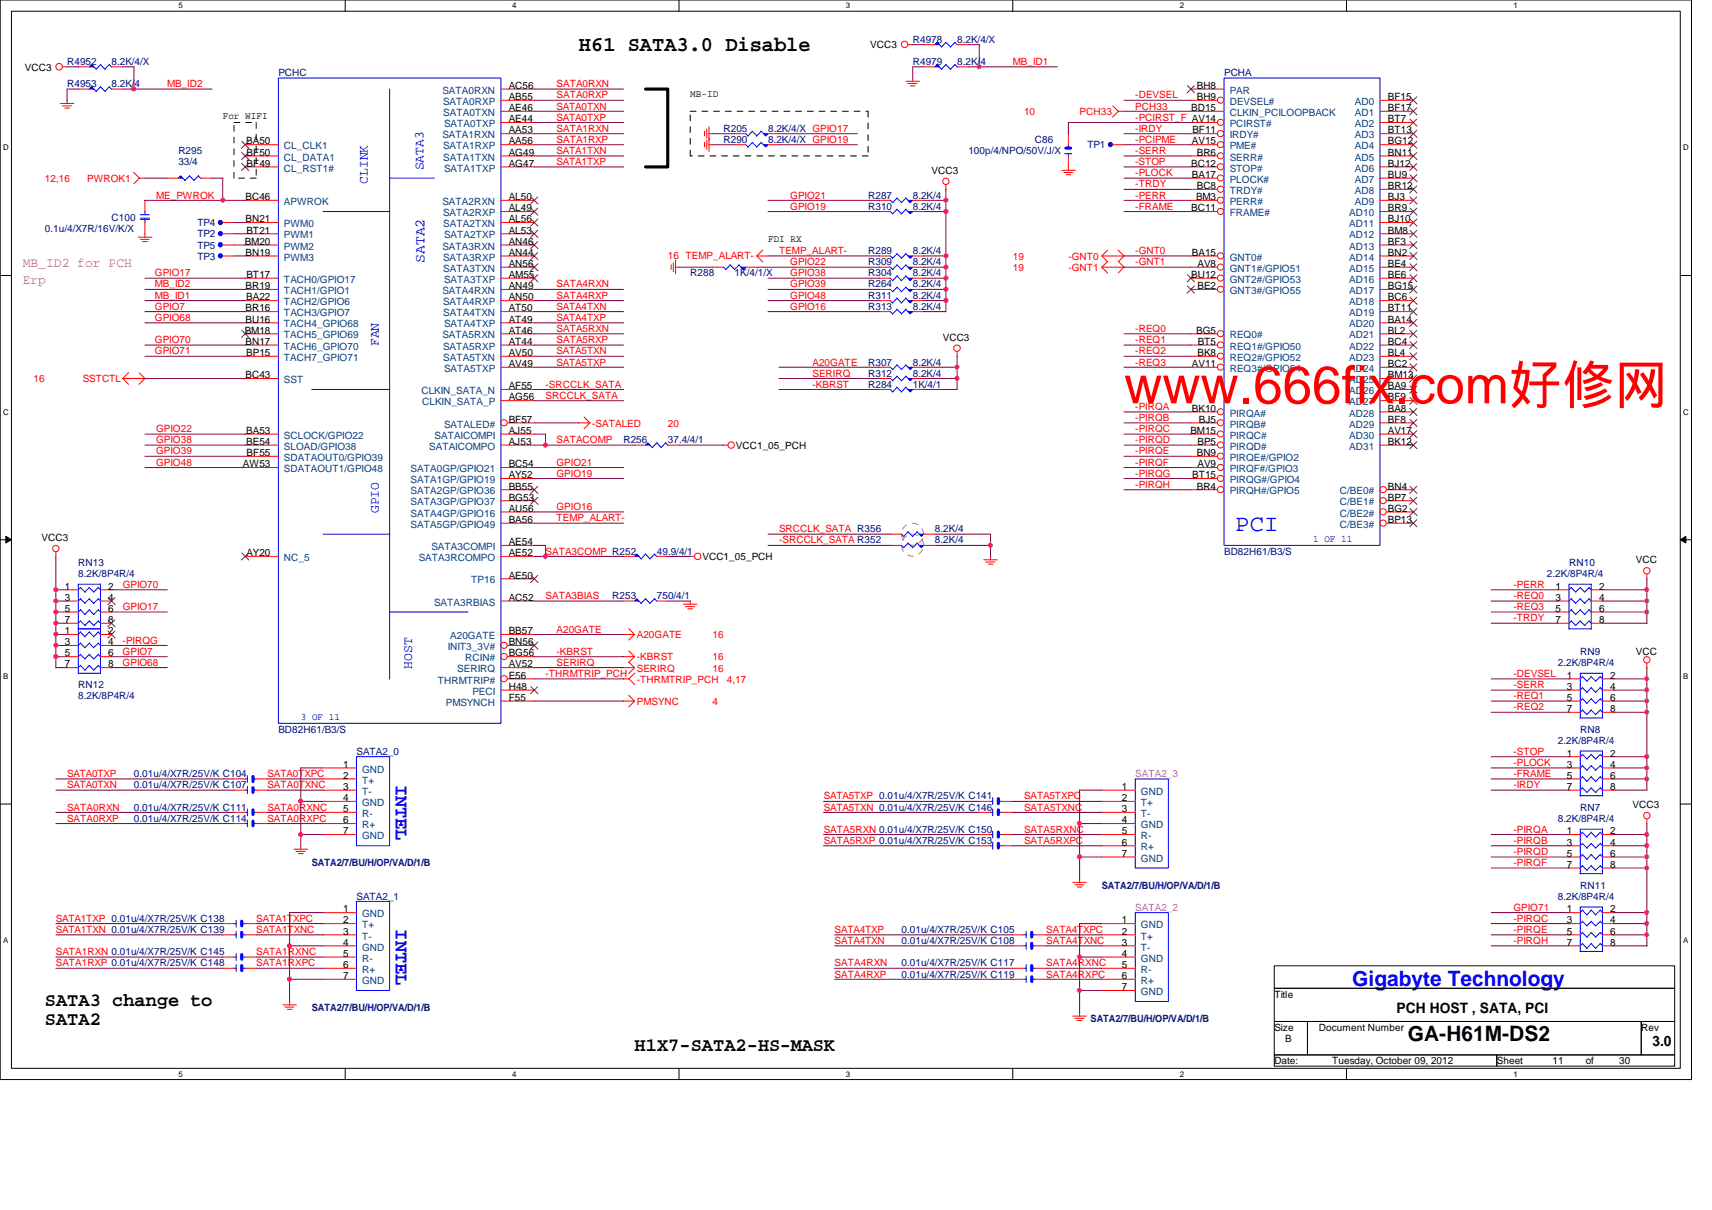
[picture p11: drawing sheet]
<svg xmlns="http://www.w3.org/2000/svg" width="297mm" height="210mm" viewBox="0 0 297 210" stroke-linecap="round" stroke-linejoin="round" font-family="sans-serif">
<defs><g id="words">
<text font-size="9.2" fill="#f00" x="195" y="70">www.666fix.com好修网</text>
<text font-size="4.1" fill="#00f" x="214.3" y="92.1">PCI</text>
<g font-size="3.7">
<text x="100.5" y="8.8">H61 SATA3.0 Disable</text>
<text x="244.3" y="180.6">GA-H61M-DS2</text>
</g>
<text font-size="3.7" fill="#00f" x="234.6" y="171">Gigabyte Technology</text>
<g font-size="3.3" fill="#00f">
<text x="68.7" y="136.1" transform="rotate(90 68.7 136.1)">INTEL</text>
<text x="68.7" y="161.2" transform="rotate(90 68.7 161.2)">INTEL</text>
</g>
<g font-size="3.3">
<text x="7.8" y="174.5">SATA3 change to</text>
<text x="7.8" y="177.8">SATA2</text>
<text x="110.1" y="182.2">H1X7-SATA2-HS-MASK</text>
</g>
<text font-size="2.5" fill="#00f" x="73.7" y="45.6" transform="rotate(-90 73.7 45.6)">SATA2</text>
<g font-size="2.5">
<text x="242.3" y="175.7">PCH HOST , SATA, PCI</text>
<text x="286.7" y="181.5">3.0</text>
</g>
<g font-size="2.3" fill="#00f">
<text x="73.5" y="29.5" transform="rotate(-90 73.5 29.5)">SATA3</text>
<text x="63.8" y="31.9" transform="rotate(-90 63.8 31.9)">CLINK</text>
<text x="65.7" y="60.1" transform="rotate(-90 65.7 60.1)">FAN</text>
<text x="65.7" y="89" transform="rotate(-90 65.7 89)">GPIO</text>
<text x="71.5" y="116" transform="rotate(-90 71.5 116)">HOST</text>
</g>
<g font-size="2.3" fill="#f0f">
<text x="3.9" y="46.3">MB_ID2 for PCH</text>
<text x="3.9" y="49.2">Erp</text>
</g>
<g font-size="1.7" fill="#000080">
<text x="11.6" y="11.3">R4952</text>
<text x="19.3" y="11.3">8.2K/4/X</text>
<text x="158.4" y="11.3">R4979</text>
<text x="158.4" y="7.4">R4978</text>
<text x="166.1" y="11.3">8.2K/4</text>
<text x="166.1" y="7.4">8.2K/4/X</text>
<text x="11.6" y="15.2">R4953</text>
<text x="19.3" y="15.2">8.2K/4</text>
<text x="48.3" y="13.2">PCHC</text>
<text x="212.4" y="13.2">PCHA</text>
<text x="125.5" y="22.9">R205</text>
<text x="133.3" y="22.9">8.2K/4/X GPIO17</text>
<text x="30.9" y="26.7">R295</text>
<text x="30.9" y="28.7">33/4</text>
<text x="125.5" y="24.8">R290</text>
<text x="133.3" y="24.8">8.2K/4/X GPIO19</text>
<text x="168" y="26.7">100p/4/NPO/50V/J/X</text>
<text x="179.6" y="24.8">C86</text>
<text x="188.7" y="25.7">TP1</text>
<text x="150.6" y="34.5">R287</text>
<text x="158.4" y="34.5">8.2K/4</text>
<text x="7.8" y="40.2">0.1u/4/X7R/16V/K/X</text>
<text x="19.3" y="38.3">C100</text>
<text x="34.2" y="41.2">TP2</text>
<text x="34.2" y="39.3">TP4</text>
<text x="150.6" y="36.4">R310</text>
<text x="158.4" y="36.4">8.2K/4</text>
<text x="34.2" y="45">TP3</text>
<text x="34.2" y="43.1">TP5</text>
<text x="119.8" y="48">R288</text>
<text x="127.5" y="48">1K/4/1/X</text>
<text x="150.6" y="46">R309</text>
<text x="150.6" y="44.1">R289</text>
<text x="150.6" y="48">R304</text>
<text x="158.4" y="46">8.2K/4</text>
<text x="158.4" y="44.1">8.2K/4</text>
<text x="158.4" y="48">8.2K/4</text>
<text x="150.6" y="51.8">R311</text>
<text x="150.6" y="49.9">R264</text>
<text x="150.6" y="53.8">R313</text>
<text x="158.4" y="51.8">8.2K/4</text>
<text x="158.4" y="49.9">8.2K/4</text>
<text x="158.4" y="53.8">8.2K/4</text>
<text x="150.6" y="65.3">R312</text>
<text x="150.6" y="63.4">R307</text>
<text x="158.4" y="65.3">8.2K/4</text>
<text x="158.4" y="63.4">8.2K/4</text>
<text x="150.6" y="67.3">R284</text>
<text x="158.4" y="67.3">1K/4/1</text>
<text x="108.2" y="76.9">R256</text>
<text x="115.9" y="76.9">37.4/4/1</text>
<text x="162.2" y="92.4">8.2K/4</text>
<text x="162.2" y="94.3">8.2K/4</text>
<text x="13.6" y="98.1">RN13</text>
<text x="13.6" y="100.1">8.2K/8P4R/4</text>
<text x="114" y="96.2">49.9/4/1</text>
<text x="212.4" y="96.2">BD82H61/B3/S</text>
<text x="268.4" y="100.1">2.2K/8P4R/4</text>
<text x="272.2" y="98.1">RN10</text>
<text x="106.2" y="103.9">R253</text>
<text x="114" y="103.9">750/4/1</text>
<text x="274.2" y="113.6">RN9</text>
<text x="13.6" y="119.4">RN12</text>
<text x="270.3" y="115.5">2.2K/8P4R/4</text>
<text x="13.6" y="121.3">8.2K/8P4R/4</text>
<text x="48.3" y="127.1">BD82H61/B3/S</text>
<text x="61.8" y="131">SATA2_0</text>
<text x="270.3" y="129">2.2K/8P4R/4</text>
<text x="274.2" y="127.1">RN8</text>
<text x="23.2" y="136.7">0.01u/4/X7R/25V/K C107</text>
<text x="23.2" y="134.8">0.01u/4/X7R/25V/K C104</text>
<text x="23.2" y="140.6">0.01u/4/X7R/25V/K C111</text>
<text x="23.2" y="142.5">0.01u/4/X7R/25V/K C114</text>
<text x="270.3" y="142.5">8.2K/8P4R/4</text>
<text x="274.2" y="140.6">RN7</text>
<text x="54.1" y="150.3">SATA2/7/BU/H/OP/VA/D/1/B</text>
<text x="191.2" y="154.1">SATA2/7/BU/H/OP/VA/D/1/B</text>
<text x="274.2" y="154.1">RN11</text>
<text x="61.8" y="156">SATA2_1</text>
<text x="156.4" y="161.8">0.01u/4/X7R/25V/K C105</text>
<text x="270.3" y="156">8.2K/8P4R/4</text>
<text x="156.4" y="163.8">0.01u/4/X7R/25V/K C108</text>
<text x="156.4" y="167.6">0.01u/4/X7R/25V/K C117</text>
<text x="156.4" y="169.6">0.01u/4/X7R/25V/K C119</text>
<text x="54.1" y="175.3">SATA2/7/BU/H/OP/VA/D/1/B</text>
<text x="189.2" y="177.3">SATA2/7/BU/H/OP/VA/D/1/B</text>
</g>
<g font-size="1.7">
<text x="151" y="8.4">VCC3</text>
<text x="4.3" y="12.2">VCC3</text>
<text x="88.3" y="15.4">AC56</text>
<text x="88.3" y="17.4">AB55</text>
<text x="119.8" y="16.8">MB-ID</text>
<text x="207.6" y="15.4">BH8</text>
<text x="207.6" y="17.4">BH9</text>
<text x="240.8" y="17.4">BF15</text>
<text x="38.7" y="20.7">For WIFI</text>
<text x="88.3" y="19.3">AE46</text>
<text x="88.3" y="21.2">AE44</text>
<text x="88.3" y="23.2">AA53</text>
<text x="206.7" y="19.3">BD15</text>
<text x="206.9" y="23.2">BF11</text>
<text x="240.8" y="19.3">BF17</text>
<text x="240.8" y="21.2">BT7</text>
<text x="240.8" y="23.2">BT13</text>
<text x="42.7" y="25.1">BA50</text>
<text x="42.8" y="27">BF50</text>
<text x="42.8" y="28.9">BF49</text>
<text x="88.3" y="25.1">AA56</text>
<text x="88.3" y="27">AG49</text>
<text x="88.3" y="28.9">AG47</text>
<text x="206.7" y="28.9">BC12</text>
<text x="206.8" y="25.1">AV15</text>
<text x="207.6" y="27">BR6</text>
<text x="240.8" y="25.1">BG12</text>
<text x="240.8" y="27">BN11</text>
<text x="240.8" y="28.9">BJ12</text>
<text x="42.6" y="34.7">BC46</text>
<text x="88.3" y="34.7">AL50</text>
<text x="161.6" y="30.2">VCC3</text>
<text x="206.8" y="30.9">BA17</text>
<text x="207.5" y="34.7">BM3</text>
<text x="207.6" y="32.8">BC8</text>
<text x="240.8" y="30.9">BU9</text>
<text x="240.8" y="32.8">BR12</text>
<text x="240.8" y="34.7">BJ3</text>
<text x="42.6" y="38.6">BN21</text>
<text x="42.8" y="40.5">BT21</text>
<text x="88.3" y="36.7">AL49</text>
<text x="88.3" y="38.6">AL56</text>
<text x="88.3" y="40.5">AL53</text>
<text x="133.3" y="42">FDI RX</text>
<text x="206.7" y="36.7">BC11</text>
<text x="240.8" y="36.7">BR9</text>
<text x="240.8" y="38.6">BJ10</text>
<text x="240.8" y="40.5">BM8</text>
<text x="42.5" y="42.5">BM20</text>
<text x="42.6" y="44.4">BN19</text>
<text x="88.3" y="42.5">AN46</text>
<text x="88.3" y="44.4">AN44</text>
<text x="88.3" y="46.3">AN56</text>
<text x="206.8" y="44.4">BA15</text>
<text x="207.8" y="46.3">AV8</text>
<text x="240.8" y="42.5">BF3</text>
<text x="240.8" y="44.4">BN2</text>
<text x="240.8" y="46.3">BE4</text>
<text x="42.6" y="50.2">BR19</text>
<text x="42.7" y="52.1">BA22</text>
<text x="42.8" y="48.2">BT17</text>
<text x="88.3" y="48.2">AM55</text>
<text x="88.3" y="50.2">AN49</text>
<text x="88.3" y="52.1">AN50</text>
<text x="206.7" y="48.2">BU12</text>
<text x="207.8" y="50.2">BE2</text>
<text x="240.8" y="48.2">BE6</text>
<text x="240.8" y="50.2">BG15</text>
<text x="240.8" y="52.1">BC6</text>
<text x="42.5" y="57.9">BM18</text>
<text x="42.6" y="54">BR16</text>
<text x="42.6" y="56">BU16</text>
<text x="42.6" y="59.8">BN17</text>
<text x="88.3" y="54">AT50</text>
<text x="88.3" y="56">AT49</text>
<text x="88.3" y="57.9">AT46</text>
<text x="88.3" y="59.8">AT44</text>
<text x="163.6" y="59.1">VCC3</text>
<text x="207.6" y="57.9">BG5</text>
<text x="207.8" y="59.8">BT5</text>
<text x="240.8" y="54">BT11</text>
<text x="240.8" y="56">BA14</text>
<text x="240.8" y="57.9">BL2</text>
<text x="240.8" y="59.8">BC4</text>
<text x="42.6" y="65.6">BC43</text>
<text x="42.7" y="61.8">BP15</text>
<text x="88.3" y="61.8">AV50</text>
<text x="88.3" y="63.7">AV49</text>
<text x="206.8" y="63.7">AV11</text>
<text x="207.8" y="61.8">BK8</text>
<text x="240.8" y="61.8">BL4</text>
<text x="240.8" y="63.7">BC2</text>
<text x="240.8" y="65.6">BM13</text>
<text x="88.3" y="67.5">AF55</text>
<text x="88.3" y="69.5">AG56</text>
<text x="206.8" y="71.4">BK10</text>
<text x="240.8" y="67.5">BA9</text>
<text x="240.8" y="69.5">BF9</text>
<text x="240.8" y="71.4">BA8</text>
<text x="42.7" y="75.3">BA53</text>
<text x="42.7" y="77.2">BE54</text>
<text x="88.3" y="73.3">BF57</text>
<text x="88.3" y="75.3">AJ55</text>
<text x="88.3" y="77.2">AJ53</text>
<text x="127.7" y="77.9">VCC1_05_PCH</text>
<text x="206.5" y="75.3">BM15</text>
<text x="207.8" y="77.2">BP5</text>
<text x="208" y="73.3">BJ5</text>
<text x="240.8" y="73.3">BF8</text>
<text x="240.8" y="75.3">AV17</text>
<text x="240.8" y="77.2">BK12</text>
<text x="42.2" y="81.1">AW53</text>
<text x="42.8" y="79.1">BF55</text>
<text x="88.3" y="81.1">BC54</text>
<text x="88.3" y="83">AY52</text>
<text x="206.8" y="83">BT15</text>
<text x="207.6" y="79.1">BN9</text>
<text x="207.8" y="81.1">AV9</text>
<text x="88.3" y="84.9">BB55</text>
<text x="88.3" y="86.8">BG53</text>
<text x="88.3" y="88.8">AU56</text>
<text x="207.6" y="84.9">BR4</text>
<text x="240.8" y="84.9">BN4</text>
<text x="240.8" y="86.8">BP7</text>
<text x="240.8" y="88.8">BG2</text>
<text x="7.2" y="93.9">VCC3</text>
<text x="88.3" y="94.6">AE54</text>
<text x="88.3" y="90.7">BA56</text>
<text x="240.8" y="90.7">BP13</text>
<text x="42.8" y="96.5">AY20</text>
<text x="88.3" y="96.5">AE52</text>
<text x="88.3" y="100.4">AE50</text>
<text x="121.9" y="97.2">VCC1_05_PCH</text>
<text x="283.8" y="97.7">VCC</text>
<text x="11.3" y="102.3">1</text>
<text x="11.3" y="104.2">3</text>
<text x="11.3" y="106.1">5</text>
<text x="18.8" y="102.3">2</text>
<text x="18.8" y="104.2">4</text>
<text x="18.8" y="106.1">6</text>
<text x="88.3" y="104.2">AC52</text>
<text x="269.9" y="102.3">1</text>
<text x="269.9" y="104.2">3</text>
<text x="269.9" y="106.1">5</text>
<text x="277.4" y="102.3">2</text>
<text x="277.4" y="104.2">4</text>
<text x="277.4" y="106.1">6</text>
<text x="11.3" y="110">1</text>
<text x="11.3" y="111.9">3</text>
<text x="11.3" y="113.9">5</text>
<text x="11.3" y="108.1">7</text>
<text x="18.8" y="110">2</text>
<text x="18.8" y="111.9">4</text>
<text x="18.8" y="113.9">6</text>
<text x="18.8" y="108.1">8</text>
<text x="88.3" y="110">BB57</text>
<text x="88.3" y="111.9">BN56</text>
<text x="88.3" y="113.9">BG56</text>
<text x="269.9" y="108.1">7</text>
<text x="277.4" y="108.1">8</text>
<text x="283.8" y="113.6">VCC</text>
<text x="11.3" y="115.8">7</text>
<text x="18.8" y="115.8">8</text>
<text x="88.3" y="115.8">AV52</text>
<text x="88.3" y="117.7">E56</text>
<text x="88.3" y="119.7">H48</text>
<text x="271.9" y="117.7">1</text>
<text x="271.9" y="119.7">3</text>
<text x="279.4" y="117.7">2</text>
<text x="279.4" y="119.7">4</text>
<text x="88.3" y="121.6">F55</text>
<text x="271.9" y="121.6">5</text>
<text x="271.9" y="123.5">7</text>
<text x="279.4" y="121.6">6</text>
<text x="279.4" y="123.5">8</text>
<text x="271.9" y="131.2">1</text>
<text x="279.4" y="131.2">2</text>
<text x="59.5" y="133.2">1</text>
<text x="59.5" y="135.1">2</text>
<text x="59.5" y="137">3</text>
<text x="194.6" y="137">1</text>
<text x="271.9" y="133.2">3</text>
<text x="271.9" y="135.1">5</text>
<text x="271.9" y="137">7</text>
<text x="279.4" y="133.2">4</text>
<text x="279.4" y="135.1">6</text>
<text x="279.4" y="137">8</text>
<text x="59.5" y="139">4</text>
<text x="59.5" y="140.9">5</text>
<text x="59.5" y="142.8">6</text>
<text x="194.6" y="139">2</text>
<text x="194.6" y="140.9">3</text>
<text x="194.6" y="142.8">4</text>
<text x="283.2" y="140.2">VCC3</text>
<text x="59.5" y="144.7">7</text>
<text x="194.6" y="144.7">5</text>
<text x="194.6" y="146.7">6</text>
<text x="194.6" y="148.6">7</text>
<text x="271.9" y="144.7">1</text>
<text x="271.9" y="146.7">3</text>
<text x="271.9" y="148.6">5</text>
<text x="279.4" y="144.7">2</text>
<text x="279.4" y="146.7">4</text>
<text x="279.4" y="148.6">6</text>
<text x="271.9" y="150.5">7</text>
<text x="279.4" y="150.5">8</text>
<text x="59.5" y="158.3">1</text>
<text x="59.5" y="160.2">2</text>
<text x="194.6" y="160.2">1</text>
<text x="271.9" y="158.3">1</text>
<text x="271.9" y="160.2">3</text>
<text x="279.4" y="158.3">2</text>
<text x="279.4" y="160.2">4</text>
<text x="59.5" y="162.1">3</text>
<text x="59.5" y="164">4</text>
<text x="59.5" y="166">5</text>
<text x="59.5" y="167.9">6</text>
<text x="194.6" y="162.1">2</text>
<text x="194.6" y="164">3</text>
<text x="194.6" y="166">4</text>
<text x="194.6" y="167.9">5</text>
<text x="271.9" y="162.1">5</text>
<text x="271.9" y="164">7</text>
<text x="279.4" y="162.1">6</text>
<text x="279.4" y="164">8</text>
<text x="59.5" y="169.8">7</text>
<text x="194.6" y="169.8">6</text>
<text x="194.6" y="171.8">7</text>
<text x="221.1" y="173.1">Title</text>
<text x="221.1" y="178.8">Size</text>
<text x="228.8" y="178.8">Document Number</text>
<text x="284.8" y="178.8">Rev</text>
<text x="221.1" y="184.6">Date:</text>
<text x="223" y="180.8">B</text>
<text x="231.1" y="184.6">Tuesday, October 09, 2012</text>
<text x="259.7" y="184.6">Sheet</text>
<text x="269.4" y="184.6">11</text>
<text x="275.1" y="184.6">of</text>
<text x="280.9" y="184.6">30</text>
</g>
<g font-size="1.7" fill="#f00">
<text x="175.7" y="11.3">MB_ID1</text>
<text x="29" y="15.2">MB_ID2</text>
<text x="96.6" y="15.2">SATA0RXN</text>
<text x="96.6" y="17.1">SATA0RXP</text>
<text x="197" y="17.1">-DEVSEL</text>
<text x="96.6" y="20.9">SATA0TXP</text>
<text x="96.6" y="19">SATA0TXN</text>
<text x="96.6" y="22.9">SATA1RXN</text>
<text x="177.7" y="20">10</text>
<text x="187.3" y="20">PCH33</text>
<text x="197" y="19">PCH33</text>
<text x="197" y="22.9">-IRDY</text>
<text x="197" y="20.9">-PCIRST_F AV14</text>
<text x="96.6" y="28.7">SATA1TXP</text>
<text x="96.6" y="26.7">SATA1TXN</text>
<text x="96.6" y="24.8">SATA1RXP</text>
<text x="197" y="28.7">-STOP</text>
<text x="197" y="26.7">-SERR</text>
<text x="197" y="24.8">-PCIPME</text>
<text x="7.8" y="31.5">12,16</text>
<text x="15.1" y="31.5">PWROK1</text>
<text x="27.1" y="34.5">ME_PWROK</text>
<text x="137.1" y="34.5">GPIO21</text>
<text x="197" y="32.5">-TRDY</text>
<text x="197" y="30.6">-PLOCK</text>
<text x="197" y="34.5">-PERR</text>
<text x="137.1" y="36.4">GPIO19</text>
<text x="197" y="36.4">-FRAME</text>
<text x="26.9" y="48">GPIO17</text>
<text x="115.9" y="44.9">16 TEMP_ALART-</text>
<text x="135.2" y="44.1">TEMP_ALART-</text>
<text x="137.1" y="48">GPIO38</text>
<text x="137.1" y="46">GPIO22</text>
<text x="175.7" y="45">19</text>
<text x="175.7" y="47">19</text>
<text x="185.4" y="45">-GNT0</text>
<text x="185.4" y="47">-GNT1</text>
<text x="197" y="44.1">-GNT0</text>
<text x="197" y="46">-GNT1</text>
<text x="26.9" y="49.9">MB_ID2</text>
<text x="26.9" y="51.8">MB_ID1</text>
<text x="26.9" y="53.8">GPIO7</text>
<text x="96.6" y="49.9">SATA4RXN</text>
<text x="96.6" y="53.8">SATA4TXN</text>
<text x="96.6" y="51.8">SATA4RXP</text>
<text x="137.1" y="51.8">GPIO48</text>
<text x="137.1" y="49.9">GPIO39</text>
<text x="137.1" y="53.8">GPIO16</text>
<text x="26.9" y="55.7">GPIO68</text>
<text x="26.9" y="59.5">GPIO70</text>
<text x="96.6" y="55.7">SATA4TXP</text>
<text x="96.6" y="59.5">SATA5RXP</text>
<text x="96.6" y="57.6">SATA5RXN</text>
<text x="197" y="57.6">-REQ0</text>
<text x="197" y="59.5">-REQ1</text>
<text x="26.9" y="61.5">GPIO71</text>
<text x="96.6" y="63.4">SATA5TXP</text>
<text x="96.6" y="61.5">SATA5TXN</text>
<text x="141" y="63.4">A20GATE</text>
<text x="141" y="65.3">SERIRQ</text>
<text x="197" y="63.4">-REQ3</text>
<text x="197" y="61.5">-REQ2</text>
<text x="5.8" y="66.3">16</text>
<text x="14.3" y="66.3">SSTCTL</text>
<text x="94.6" y="69.2">SRCCLK_SATA</text>
<text x="94.6" y="67.3">-SRCCLK_SATA</text>
<text x="141" y="67.3">-KBRST</text>
<text x="197" y="71.1">-PIRQA</text>
<text x="27.1" y="75">GPIO22</text>
<text x="27.1" y="76.9">GPIO38</text>
<text x="96.6" y="76.9">SATACOMP</text>
<text x="102.7" y="74">-SATALED</text>
<text x="115.9" y="74">20</text>
<text x="197" y="76.9">-PIRQD</text>
<text x="197" y="73.1">-PIRQB</text>
<text x="197" y="75">-PIRQC</text>
<text x="27.1" y="78.8">GPIO39</text>
<text x="27.1" y="80.8">GPIO48</text>
<text x="96.6" y="82.7">GPIO19</text>
<text x="96.6" y="80.8">GPIO21</text>
<text x="197" y="82.7">-PIRQG</text>
<text x="197" y="80.8">-PIRQF</text>
<text x="197" y="78.8">-PIRQE</text>
<text x="96.6" y="88.5">GPIO16</text>
<text x="197" y="84.6">-PIRQH</text>
<text x="96.6" y="90.4">TEMP_ALART-</text>
<text x="135.2" y="92.4">SRCCLK_SATA R356</text>
<text x="135.2" y="94.3">-SRCCLK_SATA R352</text>
<text x="94.6" y="96.2">SATA3COMP R252</text>
<text x="21.3" y="102">GPIO70</text>
<text x="21.3" y="105.9">GPIO17</text>
<text x="94.6" y="103.9">SATA3BIAS</text>
<text x="262.6" y="102">-PERR</text>
<text x="262.6" y="103.9">-REQ0</text>
<text x="262.6" y="107.8">-TRDY</text>
<text x="262.6" y="105.9">-REQ3</text>
<text x="21.3" y="111.7">-PIRQG</text>
<text x="21.3" y="113.6">GPIO7</text>
<text x="96.6" y="113.6">-KBRST</text>
<text x="96.6" y="109.7">A20GATE</text>
<text x="110.5" y="110.7">A20GATE</text>
<text x="123.6" y="110.7">16</text>
<text x="21.3" y="115.5">GPIO68</text>
<text x="94.6" y="117.4">-THRMTRIP_PCH</text>
<text x="96.6" y="115.5">SERIRQ</text>
<text x="110.5" y="116.5">SERIRQ</text>
<text x="110.5" y="114.6">-KBRST</text>
<text x="110.5" y="118.4">-THRMTRIP_PCH</text>
<text x="123.6" y="116.5">16</text>
<text x="123.6" y="114.6">16</text>
<text x="126.1" y="118.4">4,17</text>
<text x="262.6" y="117.4">-DEVSEL</text>
<text x="262.6" y="119.4">-SERR</text>
<text x="110.5" y="122.3">PMSYNC</text>
<text x="123.6" y="122.3">4</text>
<text x="262.6" y="121.3">-REQ1</text>
<text x="262.6" y="123.2">-REQ2</text>
<text x="262.6" y="131">-STOP</text>
<text x="11.6" y="136.7">SATA0TXN</text>
<text x="11.6" y="134.8">SATA0TXP</text>
<text x="46.4" y="136.7">SATA0TXNC</text>
<text x="46.4" y="134.8">SATA0TXPC</text>
<text x="262.6" y="134.8">-FRAME</text>
<text x="262.6" y="136.7">-IRDY</text>
<text x="262.6" y="132.9">-PLOCK</text>
<text x="11.6" y="142.5">SATA0RXP</text>
<text x="11.6" y="140.6">SATA0RXN</text>
<text x="46.4" y="140.6">SATA0RXNC</text>
<text x="46.4" y="142.5">SATA0RXPC</text>
<text x="142.9" y="140.6">SATA5TXN 0.01u/4/X7R/25V/K C146</text>
<text x="142.9" y="138.7">SATA5TXP 0.01u/4/X7R/25V/K C141</text>
<text x="177.7" y="138.7">SATA5TXPC</text>
<text x="177.7" y="140.6">SATA5TXNC</text>
<text x="142.9" y="146.4">SATA5RXP 0.01u/4/X7R/25V/K C153</text>
<text x="142.9" y="144.5">SATA5RXN 0.01u/4/X7R/25V/K C150</text>
<text x="177.7" y="146.4">SATA5RXPC</text>
<text x="177.7" y="144.5">SATA5RXNC</text>
<text x="262.6" y="144.5">-PIRQA</text>
<text x="262.6" y="148.3">-PIRQD</text>
<text x="262.6" y="146.4">-PIRQB</text>
<text x="262.6" y="150.3">-PIRQF</text>
<text x="9.7" y="161.8">SATA1TXN 0.01u/4/X7R/25V/K C139</text>
<text x="9.7" y="159.9">SATA1TXP 0.01u/4/X7R/25V/K C138</text>
<text x="44.4" y="161.8">SATA1TXNC</text>
<text x="44.4" y="159.9">SATA1TXPC</text>
<text x="144.8" y="161.8">SATA4TXP</text>
<text x="181.5" y="161.8">SATA4TXPC</text>
<text x="262.6" y="161.8">-PIRQE</text>
<text x="262.6" y="159.9">-PIRQC</text>
<text x="262.6" y="158">GPIO71</text>
<text x="9.7" y="167.6">SATA1RXP 0.01u/4/X7R/25V/K C148</text>
<text x="9.7" y="165.7">SATA1RXN 0.01u/4/X7R/25V/K C145</text>
<text x="44.4" y="167.6">SATA1RXPC</text>
<text x="44.4" y="165.7">SATA1RXNC</text>
<text x="144.8" y="163.8">SATA4TXN</text>
<text x="144.8" y="167.6">SATA4RXN</text>
<text x="181.5" y="163.8">SATA4TXNC</text>
<text x="181.5" y="167.6">SATA4RXNC</text>
<text x="262.6" y="163.8">-PIRQH</text>
<text x="144.8" y="169.6">SATA4RXP</text>
<text x="181.5" y="169.6">SATA4RXPC</text>
</g>
<g font-size="1.7" fill="#004080">
<text x="76.7" y="16.3">SATA0RXN</text>
<text x="213.4" y="16.3">PAR</text>
<text x="76.9" y="18.2">SATA0RXP</text>
<text x="76.9" y="20.1">SATA0TXN</text>
<text x="77" y="22.1">SATA0TXP</text>
<text x="213.4" y="18.2">DEVSEL#</text>
<text x="213.4" y="20.1">CLKIN_PCILOOPBACK</text>
<text x="213.4" y="22.1">PCIRST#</text>
<text x="235.1" y="18.2">AD0</text>
<text x="235.1" y="20.1">AD1</text>
<text x="235.1" y="22.1">AD2</text>
<text x="49.3" y="25.9">CL_CLK1</text>
<text x="49.3" y="27.9">CL_DATA1</text>
<text x="49.3" y="29.8">CL_RST1#</text>
<text x="76.7" y="24">SATA1RXN</text>
<text x="76.9" y="25.9">SATA1RXP</text>
<text x="76.9" y="27.9">SATA1TXN</text>
<text x="77" y="29.8">SATA1TXP</text>
<text x="213.4" y="25.9">PME#</text>
<text x="213.4" y="24">IRDY#</text>
<text x="213.4" y="29.8">STOP#</text>
<text x="213.4" y="27.9">SERR#</text>
<text x="235.1" y="24">AD3</text>
<text x="235.1" y="25.9">AD4</text>
<text x="235.1" y="27.9">AD5</text>
<text x="235.1" y="29.8">AD6</text>
<text x="49.3" y="35.6">APWROK</text>
<text x="76.7" y="35.6">SATA2RXN</text>
<text x="213.4" y="31.7">PLOCK#</text>
<text x="213.4" y="33.7">TRDY#</text>
<text x="213.4" y="35.6">PERR#</text>
<text x="235.1" y="31.7">AD7</text>
<text x="235.1" y="33.7">AD8</text>
<text x="235.1" y="35.6">AD9</text>
<text x="49.3" y="39.4">PWM0</text>
<text x="49.3" y="41.4">PWM1</text>
<text x="76.9" y="37.5">SATA2RXP</text>
<text x="76.9" y="39.4">SATA2TXN</text>
<text x="77" y="41.4">SATA2TXP</text>
<text x="213.4" y="37.5">FRAME#</text>
<text x="234.1" y="37.5">AD10</text>
<text x="234.1" y="39.4">AD11</text>
<text x="234.1" y="41.4">AD12</text>
<text x="49.3" y="43.3">PWM2</text>
<text x="49.3" y="45.2">PWM3</text>
<text x="76.7" y="43.3">SATA3RXN</text>
<text x="76.9" y="45.2">SATA3RXP</text>
<text x="76.9" y="47.2">SATA3TXN</text>
<text x="213.4" y="45.2">GNT0#</text>
<text x="213.4" y="47.2">GNT1#/GPIO51</text>
<text x="234.1" y="43.3">AD13</text>
<text x="234.1" y="45.2">AD14</text>
<text x="234.1" y="47.2">AD15</text>
<text x="49.3" y="49.1">TACH0/GPIO17</text>
<text x="49.3" y="51">TACH1/GPIO1</text>
<text x="49.3" y="53">TACH2/GPIO6</text>
<text x="76.7" y="51">SATA4RXN</text>
<text x="76.9" y="53">SATA4RXP</text>
<text x="77" y="49.1">SATA3TXP</text>
<text x="213.4" y="49.1">GNT2#/GPIO53</text>
<text x="213.4" y="51">GNT3#/GPIO55</text>
<text x="234.1" y="49.1">AD16</text>
<text x="234.1" y="51">AD17</text>
<text x="234.1" y="53">AD18</text>
<text x="49.3" y="56.8">TACH4_GPIO68</text>
<text x="49.3" y="58.7">TACH5_GPIO69</text>
<text x="49.3" y="54.9">TACH3/GPIO7</text>
<text x="76.7" y="58.7">SATA5RXN</text>
<text x="76.9" y="54.9">SATA4TXN</text>
<text x="77" y="56.8">SATA4TXP</text>
<text x="213.4" y="58.7">REQ0#</text>
<text x="234.1" y="54.9">AD19</text>
<text x="234.1" y="56.8">AD20</text>
<text x="234.1" y="58.7">AD21</text>
<text x="49.3" y="60.7">TACH6_GPIO70</text>
<text x="49.3" y="62.6">TACH7_GPIO71</text>
<text x="76.9" y="60.7">SATA5RXP</text>
<text x="76.9" y="62.6">SATA5TXN</text>
<text x="77" y="64.5">SATA5TXP</text>
<text x="213.4" y="62.6">REQ2#/GPIO52</text>
<text x="213.4" y="60.7">REQ1#/GPIO50</text>
<text x="213.4" y="64.5">REQ3#/GPIO54</text>
<text x="234.1" y="60.7">AD22</text>
<text x="234.1" y="62.6">AD23</text>
<text x="234.1" y="64.5">AD24</text>
<text x="49.3" y="66.5">SST</text>
<text x="73.1" y="68.4">CLKIN_SATA_N</text>
<text x="73.2" y="70.3">CLKIN_SATA_P</text>
<text x="234.1" y="66.5">AD25</text>
<text x="234.1" y="68.4">AD26</text>
<text x="234.1" y="70.3">AD27</text>
<text x="49.3" y="76.1">SCLOCK/GPIO22</text>
<text x="75.4" y="76.1">SATAICOMPI</text>
<text x="77" y="74.2">SATALED#</text>
<text x="213.4" y="72.3">PIRQA#</text>
<text x="213.4" y="74.2">PIRQB#</text>
<text x="213.4" y="76.1">PIRQC#</text>
<text x="234.1" y="72.3">AD28</text>
<text x="234.1" y="74.2">AD29</text>
<text x="234.1" y="76.1">AD30</text>
<text x="49.3" y="78">SLOAD/GPIO38</text>
<text x="49.3" y="80">SDATAOUT0/GPIO39</text>
<text x="49.3" y="81.9">SDATAOUT1/GPIO48</text>
<text x="71.2" y="81.9">SATA0GP/GPIO21</text>
<text x="71.2" y="83.8">SATA1GP/GPIO19</text>
<text x="74.5" y="78">SATAICOMPO</text>
<text x="213.4" y="78">PIRQD#</text>
<text x="213.4" y="80">PIRQE#/GPIO2</text>
<text x="213.4" y="81.9">PIRQF#/GPIO3</text>
<text x="213.4" y="83.8">PIRQG#/GPIO4</text>
<text x="234.1" y="78">AD31</text>
<text x="71.2" y="89.6">SATA4GP/GPIO16</text>
<text x="71.2" y="85.8">SATA2GP/GPIO36</text>
<text x="71.2" y="87.7">SATA3GP/GPIO37</text>
<text x="213.4" y="85.8">PIRQH#/GPIO5</text>
<text x="232.5" y="85.8">C/BE0#</text>
<text x="232.5" y="87.7">C/BE1#</text>
<text x="232.5" y="89.6">C/BE2#</text>
<text x="71.2" y="91.6">SATA5GP/GPIO49</text>
<text x="74.8" y="95.4">SATA3COMPI</text>
<text x="232.5" y="91.6">C/BE3#</text>
<text x="49.3" y="97.3">NC_5</text>
<text x="72.6" y="97.3">SATA3RCOMPO</text>
<text x="81.7" y="101.2">TP16</text>
<text x="75.3" y="105.1">SATA3RBIAS</text>
<text x="77.7" y="112.8">INIT3_3V#</text>
<text x="78.1" y="110.9">A20GATE</text>
<text x="76" y="118.6">THRMTRIP#</text>
<text x="79.3" y="116.6">SERIRQ</text>
<text x="80.7" y="114.7">RCIN#</text>
<text x="77.3" y="122.4">PMSYNCH</text>
<text x="82" y="120.5">PECI</text>
<text x="62.8" y="137.9">T-</text>
<text x="62.8" y="134">GND</text>
<text x="62.8" y="135.9">T+</text>
<text x="197.9" y="137.9">GND</text>
<text x="62.8" y="139.8">GND</text>
<text x="62.8" y="141.7">R-</text>
<text x="62.8" y="143.7">R+</text>
<text x="197.9" y="141.7">T-</text>
<text x="197.9" y="143.7">GND</text>
<text x="197.9" y="139.8">T+</text>
<text x="62.8" y="145.6">GND</text>
<text x="197.9" y="145.6">R-</text>
<text x="197.9" y="147.5">R+</text>
<text x="197.9" y="149.5">GND</text>
<text x="62.8" y="159.1">GND</text>
<text x="62.8" y="161">T+</text>
<text x="197.9" y="161">GND</text>
<text x="62.8" y="163">T-</text>
<text x="62.8" y="164.9">GND</text>
<text x="62.8" y="166.8">R-</text>
<text x="197.9" y="164.9">T-</text>
<text x="197.9" y="166.8">GND</text>
<text x="197.9" y="163">T+</text>
<text x="62.8" y="168.8">R+</text>
<text x="62.8" y="170.7">GND</text>
<text x="197.9" y="168.8">R-</text>
<text x="197.9" y="170.7">R+</text>
<text x="197.9" y="172.6">GND</text>
</g>
<g font-size="1.7" fill="#00f">
<text x="227.8" y="94.1">1 OF 11</text>
<text x="52.2" y="125">3 OF 11</text>
</g>
<g font-size="1.7" fill="#f0f">
<text x="197" y="134.8">SATA2_3</text>
<text x="197" y="158">SATA2_2</text>
</g>
<g font-size="1.4">
<text x="30.9" y="1.4">5</text>
<text x="88.9" y="1.4">4</text>
<text x="146.8" y="1.4">3</text>
<text x="204.7" y="1.4">2</text>
<text x="262.6" y="1.4">1</text>
<text x=".5" y="26.1">D</text>
<text x="292.1" y="26.1">D</text>
<text x=".5" y="71.9">C</text>
<text x="292.1" y="71.9">C</text>
<text x=".5" y="117.8">B</text>
<text x="292.1" y="117.8">B</text>
<text x=".5" y="163.6">A</text>
<text x="292.1" y="163.6">A</text>
<text x="30.9" y="186.8">5</text>
<text x="88.9" y="186.8">4</text>
<text x="146.8" y="186.8">3</text>
<text x="204.7" y="186.8">2</text>
<text x="262.6" y="186.8">1</text>
</g>
</g></defs>
<path d="M0 0h293.5v187.3h-293.5zM2 1.9h289.5v183.4h-289.5z" fill="none" stroke="#000" stroke-width=".17"/>
<g fill="#fff">
<path d="M30.9 .2h.8v1.5h-.8z"/>
<path d="M30.9 185.5h.8v1.6h-.8z"/>
</g>
<path d="M59.9 0v1.9M59.9 185.3v2" fill="none" stroke="#000" stroke-width=".17"/>
<g fill="#fff">
<path d="M88.9 .2h.7v1.5h-.7z"/>
<path d="M88.9 185.5h.7v1.6h-.7z"/>
</g>
<path d="M117.8 0v1.9M117.8 185.3v2" fill="none" stroke="#000" stroke-width=".17"/>
<g fill="#fff">
<path d="M146.8 .2h.7v1.5h-.7z"/>
<path d="M146.8 185.5h.7v1.6h-.7z"/>
</g>
<path d="M175.7 0v1.9M175.7 185.3v2" fill="none" stroke="#000" stroke-width=".17"/>
<g fill="#fff">
<path d="M204.7 .2h.7v1.5h-.7z"/>
<path d="M204.7 185.5h.7v1.6h-.7z"/>
</g>
<path d="M233.6 0v1.9M233.6 185.3v2" fill="none" stroke="#000" stroke-width=".17"/>
<g fill="#fff">
<path d="M262.6 .2h.7v1.5h-.7z"/>
<path d="M262.6 185.5h.7v1.6h-.7z"/>
<path d="M.5 24.8h1v1.6h-1z"/>
<path d="M292 24.8h1v1.6h-1z"/>
<path d="M.5 70.7h1v1.5h-1z"/>
<path d="M292 70.7h1v1.5h-1z"/>
</g>
<path d="M0 47.8h2M291.5 47.8h2" fill="none" stroke="#000" stroke-width=".17"/>
<g fill="#fff">
<path d="M.5 116.5h.9v1.6h-.9z"/>
<path d="M292 116.5h.9v1.6h-.9z"/>
</g>
<path d="M0 93.6h2M1 93l1 .6-1 .6zM291.5 93.6h2M291.5 93.6l1-.6v1.2z" fill="none" stroke="#000" stroke-width=".17"/>
<path d="M1 93l1 .6-1 .6zM291.5 93.6l1-.6v1.2z" fill="#000"/>
<g fill="#fff">
<path d="M.5 162.4h.9v1.5h-.9z"/>
<path d="M292 162.4h.9v1.5h-.9z"/>
</g>
<path d="M0 139.5h2M291.5 139.5h2M221.1 167.5h69.5v3.9h-69.5zM221.1 171.4h69.5v5.8h-69.5zM221.1 177.2h5.8v5.8h-5.8zM226.9 177.2h57.9v5.8h-57.9zM284.8 177.2h5.8v5.8h-5.8zM221.1 183h38.6v1.9h-38.6zM259.7 183h30.9v1.9h-30.9z" fill="none" stroke="#000" stroke-width=".17"/>
<path d="M112 15.5h3.9v13.5h-3.9" fill="none" stroke="#000" stroke-width=".55"/>
<path d="M119.8 19.3h30.8M150.6 19.3v7.7M40.6 21.3h3.8M40.6 30.9v-9.6M44.4 21.3v9.6M44.4 30.9h-3.8M119.8 27v-7.7M150.6 27h-30.8" fill="none" stroke="#000" stroke-width=".17" stroke-dasharray="1 1 1 1 1 1 1 1"/>
<g fill="none" stroke="#f0f" stroke-width=".17" stroke-dasharray="1 1 1 1 1 1 1 1">
<circle cx="158.3" cy="94.6" r="1.9"/>
<circle cx="158.3" cy="92.7" r="1.9"/>
</g>
<g fill="none" stroke="#f00" stroke-width=".17">
<path d="M10.5 17.9h2.3M10.8 18.4h1.6M10.9 11.6h.8M11.3 18.8h.8M11.6 17.4v.6M157.2 14.1h2.3M157.5 14.5h1.6M157.6 7.7h.8M157.9 14.9h.9M158.4 13.5v.6M193.1 18.4l1 .9M194 19.3h1"/>
<path d="M194 19.3l-1 1M23.2 29.9l1 1M24.1 30.9h1M24.2 30.9l-1 1M122.3 22.7v.9M122.3 24.7v.8M122.6 22.4v1.6M122.6 24.3v1.6M123 25.1h.6M123 23.2h.6M123 22v4.3M164.1 32v.9"/>
<path d="M184.2 29.5h2.4M184.6 29.9h1.5M185 30.3h.8M185.4 29v.6M24 41.1h2.4M24.3 41.5h1.6M24.8 41.9h.8M25.1 40.6v.6M116.5 45.9v.8M116.8 45.6v1.6M117.2 46.4h.6M117.2 45.1v2.4"/>
<path d="M131.3 44.4h2M131.3 44.4l1 1M132.3 43.4l-1 1M191.2 44.4l1 1M191.2 46.4l1 1M192.2 43.4l-1 1M192.2 45.3l-1 1.1M194 43.4l1 1h-3.8M194 45.3l1 1.1h-3.8M195.1 44.4l-1.1 1M195.1 46.3l-1.1 1M21.3 65.7h3.8l-1 1"/>
<path d="M21.3 65.7l1 1M22.3 64.6l-1 1.1M24.2 64.7l1 1M100.4 73.4h2M101.3 72.3l1.1 1.1M102.4 73.4l-1.1 1M125.5 77.2h.8M166.1 61v.8M9.7 95.8v.8M119.7 96.5h.8M170.7 97.1h2.3M171.1 97.5h1.5"/>
<path d="M171.5 97.9h.8M171.9 96.5v.7M285.7 99.6v.9M108.1 115.8h2M108.1 113.9h2M108.1 110.1h2M108.2 117.8h1M109.1 114.8l1 1M109.1 112.9l1 1M109.1 117.7l1 1M109.1 109l1 1.1M110.1 115.8l-1 1"/>
<path d="M110.1 113.9l-1 1M110.1 110.1l-1 .9M110.1 116.8l-1 1M118.6 104.8h2.3M118.9 105.2h1.6M119.3 105.6h.9M119.8 104.3v.6M272.2 117.8h2M272.2 119.7h2M278 117.8h1.9M278 119.7h1.9M285.7 115.1v.8"/>
<path d="M108.1 121.6h2M109.1 120.6l1 1M110.1 121.6l-1 1M272.2 121.6h2M272.2 123.6h2M278 121.6h1.9M278 123.6h1.9M51 147.3h2.4M51.3 147.7h1.7M51.8 148.1h.8M52.2 146.7v.7M186.1 153.1h2.4"/>
<path d="M186.5 153.5h1.6M186.9 153.9h.8M187.3 152.5v.6M285.7 142.1v.8M49.1 174.3h2.3M49.4 174.7h1.6M49.9 175.1h.8M50.2 173.7v.7M186.1 176.3h2.4M186.5 176.6h1.6M186.9 177h.8M187.3 175.7v.6"/>
<path d="M191.2 160.2h5.8M191.2 162.2h5.8M191.2 164.1h5.8M191.2 166h5.8M191.2 168h5.8M191.2 169.9h5.8M191.2 171.8h5.8"/>
<circle cx="10.3" cy="11.6" r=".57"/>
<circle cx="157" cy="7.7" r=".56"/>
<circle cx="164.1" cy="31.4" r=".56"/>
<circle cx="126.9" cy="77.2" r=".56"/>
<circle cx="166" cy="60.4" r=".56"/>
<circle cx="9.7" cy="95.2" r=".56"/>
<circle cx="121.1" cy="96.5" r=".56"/>
<circle cx="285.7" cy="99" r=".56"/>
<circle cx="285.7" cy="114.5" r=".56"/>
<circle cx="285.7" cy="141.5" r=".56"/>
</g>
<g fill="none" stroke="#00f" stroke-width=".17">
<path d="M274.6 117.4l.8 .8M274.6 119.3l.8 .8M274.6 117.3l-.4 .5M274.6 119.2l-.4 .5M276.1 117.4l.8 .8M276.1 119.3l.8 .8M276.1 117.3l-.8 .8M276.1 119.2l-.8 .9M277.6 117.4l.5 .4M277.6 119.3l.5 .5M277.7 117.3l-.9 .8M277.7 119.2l-.9 .9"/>
<path d="M278 116.8v7.8M278.1 116.8h-3.9v7.8M274.1 124.5h3.9M274.6 121.2l.8 .8M274.6 123.2l.8 .8M274.6 121.2l-.4 .4M274.6 123.1l-.4 .5M276.1 121.2l.8 .8M276.1 123.2l.8 .8M276.1 121.2l-.8 .8M276.1 123.1l-.8 .8M277.6 121.2l.5 .5"/>
<path d="M277.6 123.2l.5 .4M277.7 121.2l-.9 .8M277.7 123.1l-.9 .8M197 158.3h5.7v15.4h-5.7z"/>
</g>
<circle cx="38.2" cy="40.5" r=".37" fill="#00f"/>
<g fill="none" stroke="#00f" stroke-width=".17">
<path d="M162.6 11.2l.8 .8M162.6 11.2l-.4 .4M164.1 11.2l.9 .8M164.2 11.2l-.8 .8M165.7 11.2l.4 .4M165.7 11.2l-.8 .8"/>
<circle cx="38.2" cy="40.5" r=".37"/>
</g>
<path d="M38.6 40.6h2" fill="none" stroke="#f00" stroke-width=".17"/>
<path d="M162.6 11.2l.4 .4h-.8l.4-.4 .4 .4z" fill-rule="evenodd" fill="#00f"/>
<path d="M162.6 11.2l.4 .4h-.8l.4-.4 .4 .4zM154.4 34.7l.5 .4M155.6 34.3l.8 .8M155.6 34.4l-.8 .8M157.2 34.4l-.8 .8" fill="none" stroke="#00f" stroke-width=".17"/>
<path d="M160.3 11.6h1.9M166.1 11.6h1.9" fill="none" stroke="#f00" stroke-width=".17"/>
<path d="M157.6 34.8h.8l-.5 .3z" fill-rule="evenodd" fill="#00f"/>
<path d="M157.1 34.3l.8 .8M157.6 34.8h.8l-.5 .3z" fill="none" stroke="#00f" stroke-width=".17"/>
<path d="M152.6 34.8h1.9M158.4 34.8h1.9" fill="none" stroke="#f00" stroke-width=".17"/>
<circle cx="38.2" cy="44.4" r=".37" fill="#00f"/>
<g fill="none" stroke="#00f" stroke-width=".17">
<path d="M156.4 92.6l.4 .4M157.5 92.2l.9 .8M157.6 92.3l-.8 .8M159.1 92.3l-.8 .8M41 159.6v1.2M171.8 146.7h.4M172.2 146.1v1.2M173.2 146.7h.6M40.6 160.2h.4M41.9 160.2h.6"/>
<circle cx="38.2" cy="44.4" r=".37"/>
</g>
<path d="M38.6 44.4h2M169.9 146.7h2M173.8 146.7h1.9M38.6 160.2h2M42.5 160.2h1.9" fill="none" stroke="#f00" stroke-width=".17"/>
<path d="M41.9 159.8v.8M173.2 146.3v.8" fill="none" stroke="#00f" stroke-width=".55"/>
<path d="M159.5 92.7h.8l-.4 .3z" fill-rule="evenodd" fill="#00f"/>
<g fill="none" stroke="#00f" stroke-width=".17">
<path d="M154.4 46.3l.5 .4M155.6 45.9l.8 .8M155.6 46l-.8 .8M157.2 46l-.8 .8M159.1 92.2l.8 .8M159.5 92.7h.8l-.4 .3zM274.6 157.9l.8 .8M274.6 159.8l.8 .8M274.6 157.9l-.4 .4M274.6 159.8l-.4 .4M276.1 157.9l.8 .8M276.1 159.8l.8 .8"/>
<path d="M276.1 157.9l-.8 .8M276.1 159.8l-.8 .8M277.6 157.9l.5 .5M277.6 159.8l.5 .5M277.7 157.9l-.9 .8M277.7 159.8l-.9 .8M278 157.3v7.8M278.1 157.3h-3.9v7.8M274.1 165.1h3.9M274.6 161.8l.8 .8M274.6 163.7l.8 .8M274.6 161.7l-.4 .5"/>
<path d="M274.6 163.7l-.4 .4M276.1 161.8l.8 .8M276.1 163.7l.8 .8M276.1 161.7l-.8 .9M276.1 163.7l-.8 .8M277.6 161.8l.5 .4M277.6 163.7l.5 .4M277.7 161.7l-.9 .9M277.7 163.7l-.9 .8"/>
</g>
<path d="M154.5 92.7h1.9M160.3 92.7h1.9M272.2 158.3h2M278 158.3h1.9M272.2 160.2h2M272.2 162.2h2M272.2 164.1h2M278 160.2h1.9M278 162.2h1.9M278 164.1h1.9" fill="none" stroke="#f00" stroke-width=".17"/>
<path d="M157.6 46.4h.8l-.5 .3z" fill-rule="evenodd" fill="#00f"/>
<g fill="none" stroke="#00f" stroke-width=".17">
<path d="M154.4 36.7l.5 .4M155.6 36.3l.8 .8M155.6 36.3l-.8 .8M157.2 36.3l-.8 .8M157.1 45.9l.8 .8M157.6 46.4h.8l-.5 .3zM274.1 151.5h3.9M274.6 144.4l.8 .8M274.6 146.3l.8 .8M274.6 148.2l.8 .9M274.6 150.2l.8 .8M274.6 144.4l-.4 .4"/>
<path d="M274.6 146.3l-.4 .4M274.6 148.2l-.4 .5M274.6 150.2l-.4 .4M276.1 144.4l.8 .8M276.1 146.3l.8 .8M276.1 148.2l.8 .9M276.1 150.2l.8 .8M276.1 144.4l-.8 .8M276.1 146.3l-.8 .8M276.1 148.2l-.8 .8M276.1 150.2l-.8 .8M277.6 144.4l.5 .4"/>
<path d="M277.6 146.3l.5 .5M277.6 148.2l.5 .5M277.6 150.2l.5 .4M277.7 144.4l-.9 .8M277.7 146.3l-.9 .8M277.7 148.2l-.9 .8M277.7 150.2l-.9 .8M278 143.8v7.8M278.1 143.8h-3.9v7.8"/>
</g>
<path d="M152.6 46.4h1.9M158.4 46.4h1.9M272.2 144.8h2M272.2 146.7h2M272.2 148.7h2M272.2 150.6h2M278 144.8h1.9M278 146.7h1.9M278 148.7h1.9M278 150.6h1.9" fill="none" stroke="#f00" stroke-width=".17"/>
<path d="M157.6 36.7h.8l-.5 .4z" fill-rule="evenodd" fill="#00f"/>
<g fill="none" stroke="#00f" stroke-width=".17">
<path d="M129.4 25.1l.4 .4M130.5 24.7l.8 .8M130.5 24.7l-.8 .8M132.1 24.7l-.8 .8M157.1 36.3l.8 .8M157.6 36.7h.8l-.5 .4zM177.6 164.1h.4M177.6 169.9h.4M177.6 168h.4M178 163.5v1.2M178 167.3v1.2M178 169.3v1.2"/>
<path d="M179 164.1h.6M179 169.9h.6M179 168h.6"/>
</g>
<path d="M152.6 36.7h1.9M158.4 36.7h1.9M175.7 164.1h2M175.7 169.9h2M175.7 168h2M179.6 164.1h1.9M179.6 169.9h1.9M179.6 168h1.9" fill="none" stroke="#f00" stroke-width=".17"/>
<path d="M179 163.7v.8M179 167.5v.9M179 169.5v.8" fill="none" stroke="#00f" stroke-width=".55"/>
<path d="M132.5 25.1h.8l-.4 .4z" fill-rule="evenodd" fill="#00f"/>
<path d="M132 24.7l.9 .8M132.5 25.1h.8l-.4 .4zM154.4 65.6l.5 .4M155.6 65.2l.8 .8M155.6 65.3l-.8 .8M157.2 65.3l-.8 .8M42.5 140.9h.4M42.9 140.3v1.2M43.9 140.9h.5" fill="none" stroke="#00f" stroke-width=".17"/>
<path d="M127.5 25.1h1.9M133.3 25.1h1.9M40.6 140.9h1.9M44.4 140.9h2" fill="none" stroke="#f00" stroke-width=".17"/>
<path d="M43.9 140.5v.8" fill="none" stroke="#00f" stroke-width=".55"/>
<path d="M157.6 65.7h.8l-.5 .3z" fill-rule="evenodd" fill="#00f"/>
<path d="M15.9 15.1l.8 .8M15.9 15l-.4 .5M17.4 15.1l.8 .8M17.5 15l-.8 .8M19 15.1l.4 .4M19 15l-.8 .8M157.1 65.2l.8 .8M157.6 65.7h.8l-.5 .3z" fill="none" stroke="#00f" stroke-width=".17"/>
<path d="M152.6 65.7h1.9M158.4 65.7h1.9" fill="none" stroke="#f00" stroke-width=".17"/>
<path d="M15.9 15.1l.4 .4h-.8l.4-.4 .4 .4z" fill-rule="evenodd" fill="#00f"/>
<path d="M15.9 15.1l.4 .4h-.8l.4-.4 .4 .4zM154.4 63.7l.5 .4M155.6 63.3l.8 .8M155.6 63.3l-.8 .8M157.2 63.3l-.8 .8" fill="none" stroke="#00f" stroke-width=".17"/>
<path d="M13.6 15.5h1.9M19.3 15.5h2" fill="none" stroke="#f00" stroke-width=".17"/>
<path d="M157.6 63.7h.8l-.5 .4z" fill-rule="evenodd" fill="#00f"/>
<path d="M212.4 13.5h27v81.1h-27zM154.4 52.1l.5 .4M155.6 51.7l.8 .8M155.6 51.7l-.8 .9M157.2 51.7l-.8 .9M157.1 63.3l.8 .8M157.6 63.7h.8l-.5 .4z" fill="none" stroke="#00f" stroke-width=".17"/>
<g fill="none" stroke="#f00" stroke-width=".17">
<path d="M206.6 15.5h5.8M206.6 17.4h4.6M206.6 19.3h5.8M239.4 17.4h5.8M239.4 19.3h5.8M206.6 21.3h4.6M206.6 25.1h4.6M206.6 23.2h4.6M206.6 29h4.6M206.6 27h4.6M206.6 30.9h4.6M206.6 32.8h4.6"/>
<path d="M206.6 34.8h4.6M206.6 36.7h4.6M239.4 21.3h5.8M239.4 25.1h5.8M239.4 23.2h5.8M239.4 29h5.8M239.4 27h5.8M239.4 30.9h5.8M239.4 32.8h5.8M239.4 34.8h5.8M239.4 36.7h5.8M239.4 38.6h5.8"/>
<path d="M206.6 44.4h4.6M206.6 46.4h4.6M206.6 48.3h4.6M206.6 50.2h4.6M206.6 57.9h4.6M206.6 59.9h4.6M239.4 44.4h5.8M239.4 46.4h5.8M239.4 48.3h5.8M239.4 50.2h5.8M239.4 57.9h5.8M239.4 59.9h5.8"/>
<path d="M239.4 40.6h5.8M239.4 42.5h5.8M239.4 52.2h5.8M239.4 54.1h5.8M239.4 56h5.8M152.6 63.7h1.9M158.4 63.7h1.9M206.6 63.7h4.6M206.6 61.8h4.6M206.6 71.5h4.6M206.6 73.4h4.6M206.6 75.3h4.6"/>
<path d="M206.6 77.2h4.6M206.6 79.2h4.6M239.4 63.7h5.8M239.4 61.8h5.8M239.4 71.5h5.8M239.4 73.4h5.8M239.4 75.3h5.8M239.4 77.2h5.8M239.4 65.7h5.8M239.4 67.6h5.8M239.4 69.5h5.8M206.6 81.1h4.6"/>
<path d="M206.6 83h4.6M206.6 85h4.6M240.6 85h4.6M240.6 86.9h4.6M240.6 88.8h4.6M240.6 90.8h4.6"/>
<circle cx="211.8" cy="17.4" r=".55"/>
<circle cx="211.8" cy="23.2" r=".55"/>
<circle cx="211.8" cy="21.2" r=".55"/>
<circle cx="211.8" cy="30.9" r=".55"/>
<circle cx="211.8" cy="34.7" r=".55"/>
<circle cx="211.8" cy="36.7" r=".55"/>
<circle cx="211.8" cy="27" r=".55"/>
<circle cx="211.8" cy="25.1" r=".55"/>
<circle cx="211.8" cy="32.8" r=".55"/>
<circle cx="211.8" cy="28.9" r=".55"/>
<circle cx="211.8" cy="57.9" r=".55"/>
<circle cx="211.8" cy="46.3" r=".55"/>
<circle cx="211.8" cy="44.4" r=".55"/>
<circle cx="211.8" cy="50.2" r=".55"/>
<circle cx="211.8" cy="48.2" r=".55"/>
<circle cx="211.8" cy="59.8" r=".55"/>
<circle cx="211.8" cy="63.7" r=".55"/>
<circle cx="211.8" cy="61.8" r=".55"/>
<circle cx="211.8" cy="71.4" r=".55"/>
<circle cx="211.8" cy="73.3" r=".55"/>
<circle cx="211.8" cy="77.2" r=".55"/>
<circle cx="211.8" cy="75.3" r=".55"/>
<circle cx="211.8" cy="79.1" r=".55"/>
<circle cx="211.8" cy="81.1" r=".55"/>
<circle cx="211.8" cy="83" r=".55"/>
<circle cx="211.8" cy="84.9" r=".55"/>
<circle cx="240" cy="84.9" r=".55"/>
<circle cx="240" cy="86.8" r=".55"/>
<circle cx="240" cy="90.7" r=".55"/>
<circle cx="240" cy="88.8" r=".55"/>
</g>
<g fill="none" stroke="#804000" stroke-width=".17">
<path d="M206 14.9l1.3 1.2M207.2 14.9l-1.2 1.2M244.6 16.8l1.3 1.2M244.6 18.7l1.3 1.2M245.8 16.8l-1.2 1.2M245.8 18.7l-1.2 1.2M244.6 20.7l1.3 1.2M244.6 22.6l1.3 1.2M244.6 24.5l1.3 1.2M244.6 26.5l1.3 1.2M244.6 28.4l1.3 1.2M244.6 30.3l1.3 1.2"/>
<path d="M244.6 32.3l1.3 1.2M244.6 34.2l1.3 1.2M244.6 36.1l1.3 1.2M244.6 38l1.3 1.2M244.6 40l1.3 1.2M245.8 20.7l-1.2 1.2M245.8 22.6l-1.2 1.2M245.8 24.5l-1.2 1.2M245.8 26.5l-1.2 1.2M245.8 28.4l-1.2 1.2M245.8 30.3l-1.2 1.2M245.8 32.3l-1.2 1.2"/>
<path d="M245.8 34.2l-1.2 1.2M245.8 36.1l-1.2 1.2M245.8 38l-1.2 1.2M245.8 40l-1.2 1.2M206 47.7l1.3 1.2M206 49.6l1.3 1.2M207.2 47.7l-1.2 1.2M207.2 49.6l-1.2 1.2M244.6 41.9l1.3 1.2M244.6 43.8l1.3 1.2M244.6 45.8l1.3 1.2M244.6 47.7l1.3 1.2"/>
<path d="M244.6 49.6l1.3 1.2M244.6 51.6l1.3 1.2M244.6 53.5l1.3 1.2M244.6 55.4l1.3 1.2M244.6 57.3l1.3 1.2M244.6 59.3l1.3 1.2M245.8 41.9l-1.2 1.2M245.8 43.8l-1.2 1.2M245.8 45.8l-1.2 1.2M245.8 47.7l-1.2 1.2M245.8 49.6l-1.2 1.2M245.8 51.6l-1.2 1.2"/>
<path d="M245.8 53.5l-1.2 1.2M245.8 55.4l-1.2 1.2M245.8 57.3l-1.2 1.2M245.8 59.3l-1.2 1.2M244.6 61.2l1.3 1.2M244.6 63.1l1.3 1.2M244.6 65.1l1.3 1.2M244.6 67l1.3 1.2M244.6 68.9l1.3 1.2M244.6 70.9l1.3 1.2M244.6 72.8l1.3 1.2M244.6 74.7l1.3 1.2"/>
<path d="M244.6 76.6l1.3 1.2M245.8 61.2l-1.2 1.2M245.8 63.1l-1.2 1.2M245.8 65.1l-1.2 1.2M245.8 67l-1.2 1.2M245.8 68.9l-1.2 1.2M245.8 70.9l-1.2 1.2M245.8 72.8l-1.2 1.2M245.8 74.7l-1.2 1.2M245.8 76.6l-1.2 1.2M244.6 84.4l1.3 1.2M244.6 86.3l1.3 1.2"/>
<path d="M244.6 88.2l1.3 1.2M244.6 90.2l1.3 1.2M245.8 84.4l-1.2 1.2M245.8 86.3l-1.2 1.2M245.8 88.2l-1.2 1.2M245.8 90.2l-1.2 1.2"/>
</g>
<path d="M157.6 52.2h.8l-.5 .3z" fill-rule="evenodd" fill="#00f"/>
<path d="M157.1 51.7l.8 .8M157.6 52.2h.8l-.5 .3zM154.4 67.5l.5 .5M155.6 67.1l.8 .9M155.6 67.2l-.8 .8M157.2 67.2l-.8 .8" fill="none" stroke="#00f" stroke-width=".17"/>
<path d="M152.6 52.2h1.9M158.4 52.2h1.9" fill="none" stroke="#f00" stroke-width=".17"/>
<path d="M157.6 67.6h.8l-.5 .4z" fill-rule="evenodd" fill="#00f"/>
<g fill="none" stroke="#00f" stroke-width=".17">
<path d="M48.3 13.5h38.6v112h-38.6zM67.6 15.5v102.3M56 36.7h11.6M67.6 30.9h7.8M54.1 67.6h13.5M157.1 67.1l.8 .9M157.6 67.6h.8l-.5 .4zM56 92.7h11.6M13.5 116.8h3.9M14 109.6l.8 .9M14 111.6l.8 .8M14 113.5l.8 .8"/>
<path d="M14 115.4l.8 .9M14 109.6l-.4 .5M14 111.5l-.4 .5M14 113.5l-.4 .4M14 115.4l-.4 .4M15.5 109.6l.8 .9M15.5 111.6l.8 .8M15.5 113.5l.8 .8M15.5 115.4l.8 .9M15.5 109.6l-.8 .8M15.5 111.5l-.8 .8M15.5 113.5l-.8 .8"/>
<path d="M15.5 115.4l-.8 .8M17.1 109.6l.4 .5M17.1 111.6l.4 .4M17.1 113.5l.4 .5M17.1 115.4l.4 .5M17.1 109.6l-.8 .8M17.1 111.5l-.8 .8M17.1 113.5l-.8 .8M17.1 115.4l-.8 .8M17.4 109.1v7.7M17.5 109.1h-3.9v7.7M67.6 106.2h13.6"/>
<path d="M171.8 139h.4M172.2 138.4v1.2M173.2 139h.6"/>
</g>
<g fill="none" stroke="#f00" stroke-width=".17">
<path d="M86.9 15.5h5.8M86.9 17.4h5.8M86.9 19.3h5.8M42.5 25.1h5.8M42.5 27h5.8M42.5 29h5.8M42.5 34.8h5.8M42.5 38.6h5.8M86.9 25.1h5.8M86.9 27h5.8M86.9 29h5.8M86.9 34.8h5.8"/>
<path d="M86.9 38.6h5.8M86.9 21.3h5.8M86.9 23.2h5.8M86.9 36.7h5.8M42.5 40.6h5.8M42.5 42.5h5.8M42.5 44.4h5.8M42.5 48.3h5.8M42.5 50.2h5.8M42.5 52.2h5.8M42.5 54.1h5.8M42.5 56h5.8"/>
<path d="M42.5 57.9h5.8M42.5 59.9h5.8M86.9 40.6h5.8M86.9 42.5h5.8M86.9 44.4h5.8M86.9 48.3h5.8M86.9 50.2h5.8M86.9 52.2h5.8M86.9 54.1h5.8M86.9 46.4h5.8M86.9 56h5.8M86.9 57.9h5.8"/>
<path d="M86.9 59.9h5.8M42.5 65.7h5.8M42.5 75.3h5.8M42.5 77.2h5.8M42.5 79.2h5.8M42.5 61.8h5.8M86.9 67.6h5.8M86.9 75.3h5.8M86.9 77.2h5.8M86.9 61.8h5.8M86.9 63.7h5.8M86.9 69.5h5.8"/>
<path d="M88 73.4h4.7M152.6 67.6h1.9M158.4 67.6h1.9M42.5 81.1h5.8M42.5 96.5h5.8M86.9 81.1h5.8M86.9 83h5.8M86.9 85h5.8M86.9 86.9h5.8M86.9 94.6h5.8M86.9 96.5h5.8M86.9 88.8h5.8"/>
<path d="M86.9 90.8h5.8M11.6 110.1h2M11.6 112h2M11.6 113.9h2M11.6 115.8h2M17.4 110.1h1.9M17.4 112h1.9M17.4 113.9h1.9M17.4 115.8h1.9M86.9 110.1h5.8M86.9 115.8h5.8M86.9 100.4h5.8"/>
<path d="M86.9 119.7h5.8M86.9 104.3h5.8M88 112h4.7M88 113.9h4.7M88 117.8h4.7M86.9 121.6h5.8M169.9 139h2M173.8 139h1.9"/>
<circle cx="87.5" cy="73.3" r=".55"/>
<circle cx="87.5" cy="111.9" r=".55"/>
<circle cx="87.5" cy="113.9" r=".55"/>
<circle cx="87.5" cy="117.7" r=".55"/>
</g>
<g fill="none" stroke="#804000" stroke-width=".17">
<path d="M41.9 24.5l1.3 1.2M41.9 26.5l1.3 1.2M41.9 28.4l1.3 1.2M43.1 24.5l-1.2 1.2M43.1 26.5l-1.2 1.2M43.1 28.4l-1.2 1.2M92.1 34.2l1.2 1.2M92.1 36.1l1.2 1.2M92.1 38l1.2 1.2M92.1 40l1.2 1.2M93.3 34.2l-1.2 1.2M93.3 36.1l-1.2 1.2"/>
<path d="M93.3 38l-1.2 1.2M93.3 40l-1.2 1.2M41.9 57.3l1.3 1.2M43.1 57.3l-1.2 1.2M92.1 41.9l1.2 1.2M92.1 43.8l1.2 1.2M92.1 45.8l1.2 1.2M92.1 47.7l1.2 1.2M93.3 41.9l-1.2 1.2M93.3 43.8l-1.2 1.2M93.3 45.8l-1.2 1.2M93.3 47.7l-1.2 1.2"/>
<path d="M41.9 95.9l1.3 1.3M43.1 95.9l-1.2 1.3M92.1 84.4l1.2 1.2M92.1 86.3l1.2 1.2M92.1 99.8l1.2 1.2M93.3 84.4l-1.2 1.2M93.3 86.3l-1.2 1.2M93.3 99.8l-1.2 1.2M18.7 109.5l1.3 1.2M19.9 109.5l-1.2 1.2M92.1 111.4l1.2 1.2M92.1 119.1l1.2 1.2"/>
<path d="M93.3 111.4l-1.2 1.2M93.3 119.1l-1.2 1.2"/>
</g>
<path d="M173.2 138.6v.8" fill="none" stroke="#00f" stroke-width=".55"/>
<circle cx="38.2" cy="38.6" r=".38" fill="#00f"/>
<g fill="none" stroke="#00f" stroke-width=".17">
<path d="M114 76.8l.8 .9M114 76.8l-.8 .8M115.5 76.8l.4 .5M115.5 76.8l-.8 .8"/>
<circle cx="38.2" cy="38.6" r=".38"/>
</g>
<path d="M38.6 38.6h2" fill="none" stroke="#f00" stroke-width=".17"/>
<path d="M112 77.2l.4-.4 .4 .4z" fill-rule="evenodd" fill="#00f"/>
<g fill="none" stroke="#00f" stroke-width=".17">
<path d="M129.4 23.2l.4 .4M130.5 22.7l.8 .9M130.5 22.8l-.8 .8M132.1 22.8l-.8 .8M112 77.2l.4-.4 .4 .4zM112.4 76.8l.8 .9M197 135.1h5.7v15.5h-5.7zM42.5 142.9h.4M42.9 142.2v1.2M43.9 142.9h.5M40.6 162.2h.4M41 161.5v1.2"/>
<path d="M41.9 162.2h.6"/>
</g>
<g fill="none" stroke="#f00" stroke-width=".17">
<path d="M110.1 77.2h1.9M115.9 77.2h1.9M191.2 137.1h5.8M191.2 139h5.8M40.6 142.9h1.9M44.4 142.9h2M191.2 140.9h5.8M191.2 142.9h5.8M191.2 144.8h5.8M191.2 146.7h5.8M191.2 148.7h5.8M38.6 162.2h2"/>
<path d="M42.5 162.2h1.9"/>
</g>
<path d="M43.9 142.4v.8M41.9 161.7v.9" fill="none" stroke="#00f" stroke-width=".55"/>
<path d="M132.5 23.2h.8l-.4 .4z" fill-rule="evenodd" fill="#00f"/>
<path d="M132 22.7l.9 .9M132.5 23.2h.8l-.4 .4z" fill="none" stroke="#00f" stroke-width=".17"/>
<path d="M127.5 23.2h1.9M133.3 23.2h1.9" fill="none" stroke="#f00" stroke-width=".17"/>
<circle cx="38.2" cy="42.5" r=".38" fill="#00f"/>
<g fill="none" stroke="#00f" stroke-width=".17">
<path d="M112 96.1l.8 .9M112 96.1l-.8 .8M113.6 96.1l.4 .5M113.6 96.1l-.8 .8"/>
<circle cx="38.2" cy="42.5" r=".38"/>
</g>
<path d="M38.6 42.5h2" fill="none" stroke="#f00" stroke-width=".17"/>
<path d="M110.1 96.5l.4-.4 .4 .4z" fill-rule="evenodd" fill="#00f"/>
<path d="M110.1 96.5l.4-.4 .4 .4zM110.5 96.1l.8 .9" fill="none" stroke="#00f" stroke-width=".17"/>
<path d="M108.2 96.5h1.9M114 96.5h1.9" fill="none" stroke="#f00" stroke-width=".17"/>
<circle cx="192.7" cy="25.1" r=".37" fill="#00f"/>
<g fill="none" stroke="#00f" stroke-width=".17">
<path d="M162.6 7.4l.8 .8M162.6 7.3l-.4 .4M164.1 7.4l.9 .8M164.2 7.3l-.8 .8M165.7 7.4l.4 .4M165.7 7.3l-.8 .8"/>
<circle cx="192.7" cy="25.1" r=".37"/>
</g>
<path d="M193.1 25.1h1.9" fill="none" stroke="#f00" stroke-width=".17"/>
<path d="M162.6 7.4l.4 .3h-.8l.4-.3 .4 .3z" fill-rule="evenodd" fill="#00f"/>
<g fill="none" stroke="#00f" stroke-width=".17">
<path d="M162.6 7.4l.4 .3h-.8l.4-.3 .4 .3zM32.9 30.5l.8 .8M32.9 30.5l-.8 .8M34.4 30.5l.4 .4M34.5 30.5l-.8 .8M272.2 109.1h3.9M272.6 101.9l.8 .8M272.6 103.9l.8 .8M272.6 105.8l.8 .8M272.6 107.7l.8 .8M272.7 101.9l-.5 .4M272.7 103.8l-.5 .5"/>
<path d="M272.7 105.7l-.5 .5M272.7 107.7l-.5 .4M274.2 101.9l.8 .8M274.2 103.9l.8 .8M274.2 105.8l.8 .8M274.2 107.7l.8 .8M274.2 101.9l-.8 .8M274.2 103.8l-.8 .8M274.2 105.7l-.8 .9M274.2 107.7l-.8 .8M275.7 101.9l.4 .5M275.7 103.9l.4 .4"/>
<path d="M275.7 105.8l.4 .4M275.7 107.7l.4 .5M275.7 101.9l-.8 .8M275.7 103.8l-.8 .8M275.7 105.7l-.8 .9M275.7 107.7l-.8 .8M276.1 101.3v7.8M276.1 101.3h-3.9v7.8"/>
</g>
<path d="M160.3 7.7h1.9M166.1 7.7h1.9M270.3 102.3h1.9M270.3 104.3h1.9M270.3 106.2h1.9M270.3 108.1h1.9M276.1 102.3h1.9M276.1 104.3h1.9M276.1 106.2h1.9M276.1 108.1h1.9" fill="none" stroke="#f00" stroke-width=".17"/>
<path d="M30.9 30.9l.4-.4 .4 .4z" fill-rule="evenodd" fill="#00f"/>
<path d="M15.9 11.2l.8 .8M15.9 11.2l-.4 .4M17.4 11.2l.8 .8M17.5 11.2l-.8 .8M19 11.2l.4 .4M19 11.2l-.8 .8M30.9 30.9l.4-.4 .4 .4zM31.3 30.5l.8 .8" fill="none" stroke="#00f" stroke-width=".17"/>
<path d="M29 30.9h1.9M34.8 30.9h1.9" fill="none" stroke="#f00" stroke-width=".17"/>
<path d="M15.9 11.2l.4 .4h-.8l.4-.4 .4 .4z" fill-rule="evenodd" fill="#00f"/>
<path d="M15.9 11.2l.4 .4h-.8l.4-.4 .4 .4zM154.4 50.2l.5 .4M155.6 49.8l.8 .8M155.6 49.8l-.8 .8M157.2 49.8l-.8 .8" fill="none" stroke="#00f" stroke-width=".17"/>
<path d="M13.6 11.6h1.9M19.3 11.6h2" fill="none" stroke="#f00" stroke-width=".17"/>
<path d="M157.6 50.2h.8l-.5 .4z" fill-rule="evenodd" fill="#00f"/>
<g fill="none" stroke="#00f" stroke-width=".17">
<path d="M154.4 54l.5 .4M155.6 53.6l.8 .8M155.6 53.7l-.8 .8M157.1 49.8l.8 .8M157.2 53.7l-.8 .8M157.6 50.2h.8l-.5 .4zM13.5 109.1h3.9M14 101.9l.8 .8M14 103.9l.8 .8M14 105.8l.8 .8M14 107.7l.8 .8M14 101.9l-.4 .4"/>
<path d="M14 103.8l-.4 .5M14 105.7l-.4 .5M14 107.7l-.4 .4M15.5 101.9l.8 .8M15.5 103.9l.8 .8M15.5 105.8l.8 .8M15.5 107.7l.8 .8M15.5 101.9l-.8 .8M15.5 103.8l-.8 .8M15.5 105.7l-.8 .9M15.5 107.7l-.8 .8M17.1 101.9l.4 .5"/>
<path d="M17.1 103.9l.4 .4M17.1 105.8l.4 .4M17.1 107.7l.4 .5M17.1 101.9l-.8 .8M17.1 103.8l-.8 .8M17.1 105.7l-.8 .9M17.1 107.7l-.8 .8M17.4 101.3v7.8M17.5 101.3h-3.9v7.8M42.5 137.1h.4M42.9 136.4v1.3M43.9 137.1h.5"/>
<path d="M40.6 168h.4M41 167.3v1.2M41.9 168h.6M177.6 162.2h.4M178 161.5v1.2M179 162.2h.6"/>
</g>
<g fill="none" stroke="#f00" stroke-width=".17">
<path d="M152.6 50.2h1.9M158.4 50.2h1.9M11.6 102.3h2M11.6 104.3h2M11.6 106.2h2M11.6 108.1h2M17.4 102.3h1.9M17.4 104.3h1.9M17.4 106.2h1.9M17.4 108.1h1.9M40.6 137.1h1.9M44.4 137.1h2"/>
<path d="M38.6 168h2M42.5 168h1.9M175.7 162.2h2M179.6 162.2h1.9"/>
</g>
<path d="M43.9 136.6v.9M41.9 167.5v.9M179 161.7v.9" fill="none" stroke="#00f" stroke-width=".55"/>
<path d="M18.7 103.7l1.3 1.2M18.7 107.5l1.3 1.3M19.9 103.7l-1.2 1.2M19.9 107.5l-1.2 1.3" fill="none" stroke="#804000" stroke-width=".17"/>
<path d="M157.6 54.1h.8l-.5 .3z" fill-rule="evenodd" fill="#00f"/>
<path d="M125.5 46.3l.4 .4M126.7 45.9l.8 .8M126.7 46l-.8 .8M128.2 45.9l.8 .8M128.2 46l-.8 .8M129.4 46.4l-.5 .4M157.1 53.6l.8 .8M157.6 54.1h.8l-.5 .3zM61.8 156.4h5.8v15.4h-5.8z" fill="none" stroke="#00f" stroke-width=".17"/>
<path d="M152.6 54.1h1.9M158.4 54.1h1.9M56 158.3h5.8M56 160.2h5.8M56 162.2h5.8M56 164.1h5.8M56 166h5.8M56 168h5.8M56 169.9h5.8" fill="none" stroke="#f00" stroke-width=".17"/>
<path d="M128.6 46.4h.8l-.4 .3z" fill-rule="evenodd" fill="#00f"/>
<path d="M128.6 46.4h.8l-.4 .3zM112 103.9l.8 .8M112 103.8l-.8 .8M113.6 103.9l.4 .4M113.6 103.8l-.8 .8" fill="none" stroke="#00f" stroke-width=".17"/>
<path d="M123.6 46.4h1.9M129.4 46.4h1.9" fill="none" stroke="#f00" stroke-width=".17"/>
<path d="M110.1 104.3l.4-.4 .4 .4z" fill-rule="evenodd" fill="#00f"/>
<path d="M184.7 26.7h1.3M185.4 25.1v.6M185.4 26.7v.4M156.4 94.6l.4 .4M157.5 94.2l.9 .8M157.6 94.2l-.8 .8M159.1 94.2l-.8 .8M110.1 104.3l.4-.4 .4 .4zM110.5 103.9l.8 .8M42.5 135.1h.4M42.9 134.5v1.2M43.9 135.1h.5" fill="none" stroke="#00f" stroke-width=".17"/>
<path d="M185.4 23.2v1.9M185.4 27v2M108.2 104.3h1.9M114 104.3h1.9M40.6 135.1h1.9M44.4 135.1h2" fill="none" stroke="#f00" stroke-width=".17"/>
<path d="M184.9 25.7h.8M43.9 134.7v.8" fill="none" stroke="#00f" stroke-width=".55"/>
<path d="M159.5 94.6h.8l-.4 .4z" fill-rule="evenodd" fill="#00f"/>
<g fill="none" stroke="#00f" stroke-width=".17">
<path d="M24.3 37.3h1.6M24.4 38.1h1.5M24.4 37.8h1.5M25.1 36.7v.6M25.1 38v.6M154.4 44.4l.5 .4M155.6 44l.8 .8M155.6 44l-.8 .8M157.2 44l-.8 .8M159.1 94.2l.8 .8M159.5 94.6h.8l-.4 .4zM61.8 131.3h5.8v15.4h-5.8z"/>
<path d="M274.1 138h3.9M274.6 130.9l.8 .8M274.6 132.8l.8 .8M274.6 134.7l.8 .9M274.6 136.7l.8 .8M274.6 130.8l-.4 .5M274.6 132.8l-.4 .4M274.6 134.7l-.4 .4M274.6 136.6l-.4 .5M276.1 130.9l.8 .8M276.1 132.8l.8 .8M276.1 134.7l.8 .9"/>
<path d="M276.1 136.7l.8 .8M276.1 130.8l-.8 .9M276.1 132.8l-.8 .8M276.1 134.7l-.8 .8M276.1 136.6l-.8 .9M277.6 130.9l.5 .4M277.6 132.8l.5 .5M277.6 134.7l.5 .5M277.6 136.7l.5 .4M277.7 130.8l-.9 .9M277.7 132.8l-.9 .8M277.7 134.7l-.9 .8"/>
<path d="M277.7 136.6l-.9 .9M278 130.3v7.8M278.1 130.3h-3.9v7.8M171.8 140.9h.4M172.2 140.3v1.2M173.2 140.9h.6"/>
</g>
<g fill="none" stroke="#f00" stroke-width=".17">
<path d="M25.1 34.8v1.9M25.1 38.6v2M154.5 94.6h1.9M160.3 94.6h1.9M56 133.2h5.8M56 135.1h5.8M56 137.1h5.8M56 139h5.8M272.2 131.3h2M272.2 133.2h2M272.2 135.1h2M272.2 137.1h2"/>
<path d="M278 131.3h1.9M278 133.2h1.9M278 135.1h1.9M278 137.1h1.9M56 140.9h5.8M56 142.9h5.8M56 144.8h5.8M169.9 140.9h2M173.8 140.9h1.9"/>
</g>
<path d="M173.2 140.5v.8" fill="none" stroke="#00f" stroke-width=".55"/>
<path d="M157.6 44.4h.8l-.5 .4z" fill-rule="evenodd" fill="#00f"/>
<path d="M154.4 48.2l.5 .5M155.6 47.8l.8 .9M155.6 47.9l-.8 .8M157.1 44l.8 .8M157.2 47.9l-.8 .8M157.6 44.4h.8l-.5 .4zM40.6 166h.4M41 165.4v1.2M41.9 166h.6" fill="none" stroke="#00f" stroke-width=".17"/>
<path d="M152.6 44.4h1.9M158.4 44.4h1.9M38.6 166h2M42.5 166h1.9" fill="none" stroke="#f00" stroke-width=".17"/>
<path d="M41.9 165.6v.8" fill="none" stroke="#00f" stroke-width=".55"/>
<path d="M157.6 48.3h.8l-.5 .4z" fill-rule="evenodd" fill="#00f"/>
<path d="M157.1 47.8l.8 .9M157.6 48.3h.8l-.5 .4zM171.8 144.8h.4M172.2 144.2v1.2M173.2 144.8h.6" fill="none" stroke="#00f" stroke-width=".17"/>
<path d="M152.6 48.3h1.9M158.4 48.3h1.9M169.9 144.8h2M173.8 144.8h1.9" fill="none" stroke="#f00" stroke-width=".17"/>
<path d="M173.2 144.4v.8" fill="none" stroke="#00f" stroke-width=".55"/>
<g fill="none" stroke="#800040" stroke-width=".17">
<path d="M11.6 11.6h2M13.6 15.5h-2v1.9M21.3 15.5h15.5M21.3 11.6h2M23.2 11.6v3.9M92.7 19.3h15.5M92.7 17.4h15.5M92.7 15.5h15.5M158.4 7.7h1.9M160.3 11.6h-1.9v2M168 11.6h15.5M168 7.7h2"/>
<path d="M169.9 7.7v3.9M195 19.3h11.7M195 17.4h11.7M25.1 30.9h3.9M25.1 34.8h17.5M36.7 30.9h2M38.6 30.9v3.9M40.6 38.6h2M92.7 29h15.5M92.7 23.2h15.5M92.7 27h15.5M92.7 25.1h15.5"/>
<path d="M92.7 21.3h15.5M123.6 23.2h3.9M123.6 25.1h3.9M133.3 34.8h19.3M133.3 36.7h19.3M135.2 23.2h13.5M135.2 25.1h13.5M160.3 34.8h3.9M160.3 36.7h3.9M164.1 32.8v21.3M195 29h11.7M195 23.2h11.7"/>
<path d="M195 27h11.7M195 25.1h11.7M195 32.8h11.7M195 30.9h11.7M195 34.8h11.7M195 36.7h11.7M206.7 21.3h-21.3v1.9M25.1 59.9h17.5M25.1 52.2h17.5M25.1 50.2h17.5M25.1 48.3h17.5M25.1 54.1h17.5"/>
<path d="M25.1 56h17.5M40.6 44.4h2M40.6 40.6h2M40.6 42.5h2M92.7 57.9h15.5M92.7 59.9h15.5M92.7 52.2h15.5M92.7 50.2h15.5M92.7 54.1h15.5M92.7 56h15.5M117.8 46.4h5.8M131.3 46.4h21.3"/>
<path d="M133.3 44.4h19.3M133.3 52.2h19.3M133.3 50.2h19.3M133.3 48.3h19.3M133.3 54.1h19.3M160.2 44.4h3.9M160.2 54.1h3.9M160.3 46.4h3.9M160.3 52.2h3.9M160.3 50.2h3.9M160.3 48.3h3.9M195 44.4h11.7"/>
<path d="M195 46.4h11.7M195 57.9h11.7M195 59.9h11.7M25.1 61.8h17.5M25.1 77.2h17.5M25.1 75.3h17.5M25.1 79.2h17.5M25.1 65.7h17.5M92.7 63.7h15.5M92.7 61.8h15.5M92.7 77.2h17.4M92.7 73.4h7.8"/>
<path d="M92.7 75.3h2M92.7 67.6h15.5M92.7 69.5h15.5M94.6 75.3v2M117.8 77.2h7.8M135.2 63.7h17.4M135.2 65.7h17.4M135.2 67.6h17.4M160.2 67.6h5.9M160.3 63.7h5.8M160.3 65.7h5.8M166.1 61.8v5.8"/>
<path d="M195 63.7h11.7M195 61.8h11.7M195 71.5h11.7M195 77.2h11.7M195 73.4h11.7M195 75.3h11.7M195 79.2h11.7M9.7 96.5v19.4M25.1 81.1h17.5M92.7 83h15.5M92.7 81.1h15.5M92.7 90.8h15.5"/>
<path d="M92.7 88.8h15.5M92.7 96.5h15.5M92.7 94.6h2M94.6 94.6v2M115.9 96.5h3.9M133.3 94.6h21.2M133.3 92.7h21.2M162.2 94.6h9.7M162.2 92.7h9.7M171.9 92.7v3.9M195 83h11.7M195 81.1h11.7"/>
<path d="M195 85h11.7M9.6 113.9h2M9.6 110.1h2M9.6 112h2M9.7 115.8h2M9.7 104.3h2M9.7 108.1h2M9.7 102.3h2M9.7 106.2h2M19.3 113.9h9.7M19.3 115.8h9.7M19.3 102.3h9.7"/>
<path d="M19.3 106.2h9.7M19.3 112h9.7M92.7 104.3h15.5M92.7 113.9h15.5M92.7 117.8h15.5M92.7 110.1h15.5M92.7 115.8h15.5M115.9 104.3h3.9M258.7 117.8h13.6M258.7 104.3h11.6M258.7 108.1h11.6M258.7 102.3h11.6"/>
<path d="M258.7 106.2h11.6M258.7 119.7h13.6M278 104.3h7.8M278 108.1h7.8M278 102.3h7.8M278 106.2h7.8M279.9 117.8h5.9M279.9 119.7h5.9M285.7 100.4v7.8M285.7 115.8v21.3M9.7 137.1h30.9M9.7 135.1h30.9"/>
<path d="M46.4 137.1h9.7M46.4 135.1h9.7M52.1 133.2h3.9M52.1 139h3.9M52.2 133.2v13.6M92.7 121.6h15.5M142.9 139h27M175.7 139h15.5M187.3 137.1h3.9M187.3 137.1v15.5M258.7 137.1h13.6M258.7 135.1h13.6"/>
<path d="M258.7 121.6h13.6M258.7 133.2h13.6M258.7 131.3h13.6M258.7 123.6h13.6M279.9 137.1h5.9M279.9 135.1h5.9M279.9 121.6h5.9M279.9 133.2h5.9M279.9 131.3h5.9M279.9 123.6h5.9M9.7 140.9h30.9M9.7 142.9h30.9"/>
<path d="M46.4 140.9h9.7M46.4 142.9h9.7M50.2 158.3h5.8M50.2 158.3v15.5M52.1 144.8h3.9M142.9 140.9h27M142.9 144.8h27M142.9 146.7h27M175.7 140.9h15.5M175.7 144.8h15.5M175.7 146.7h15.5M187.3 142.9h3.9"/>
<path d="M187.3 148.7h3.9M258.7 158.3h13.6M258.7 144.8h13.6M258.7 146.7h13.6M258.7 148.7h13.6M258.7 150.6h13.6M279.9 158.3h5.9M279.9 144.8h5.9M279.9 146.7h5.9M279.9 148.7h5.9M279.9 150.6h5.9M285.7 142.9v21.2"/>
<path d="M9.7 168h29M9.7 162.2h29M9.7 166h29M9.7 160.2h29M44.4 168h11.7M44.4 162.2h11.7M44.4 166h11.7M44.4 160.2h11.7M50.2 169.9h5.8M50.2 164.1h5.8M144.8 168h30.9M144.8 162.2h31"/>
<path d="M144.8 169.9h31M144.8 164.1h31M181.5 168h9.7M181.5 162.2h9.7M181.5 169.9h9.7M181.5 164.1h9.7M187.3 166h3.9M187.3 160.2h3.9M187.3 171.8h3.9M187.3 160.2v15.5M258.7 162.2h13.6M258.7 160.2h13.6"/>
<path d="M258.7 164.1h13.6M279.9 162.2h5.9M279.9 160.2h5.9M279.9 164.1h5.9"/>
</g>
<circle cx="164.1" cy="36.7" r=".37" fill="#f0f"/>
<circle cx="164.1" cy="36.7" r=".37" fill="none" stroke="#f0f" stroke-width=".17"/>
<circle cx="164.1" cy="34.7" r=".37" fill="#f0f"/>
<circle cx="164.1" cy="34.7" r=".37" fill="none" stroke="#f0f" stroke-width=".17"/>
<circle cx="164.1" cy="50.2" r=".37" fill="#f0f"/>
<circle cx="164.1" cy="50.2" r=".37" fill="none" stroke="#f0f" stroke-width=".17"/>
<circle cx="164.1" cy="48.3" r=".38" fill="#f0f"/>
<circle cx="164.1" cy="48.3" r=".38" fill="none" stroke="#f0f" stroke-width=".17"/>
<circle cx="164.1" cy="52.1" r=".38" fill="#f0f"/>
<circle cx="164.1" cy="52.1" r=".38" fill="none" stroke="#f0f" stroke-width=".17"/>
<circle cx="164.1" cy="46.3" r=".37" fill="#f0f"/>
<circle cx="164.1" cy="46.3" r=".37" fill="none" stroke="#f0f" stroke-width=".17"/>
<circle cx="164.1" cy="44.4" r=".37" fill="#f0f"/>
<circle cx="164.1" cy="44.4" r=".37" fill="none" stroke="#f0f" stroke-width=".17"/>
<circle cx="166" cy="65.6" r=".37" fill="#f0f"/>
<circle cx="166" cy="65.6" r=".37" fill="none" stroke="#f0f" stroke-width=".17"/>
<circle cx="166" cy="63.7" r=".37" fill="#f0f"/>
<circle cx="166" cy="63.7" r=".37" fill="none" stroke="#f0f" stroke-width=".17"/>
<circle cx="38.7" cy="34.7" r=".37" fill="#f0f"/>
<circle cx="38.7" cy="34.7" r=".37" fill="none" stroke="#f0f" stroke-width=".17"/>
<circle cx="94.6" cy="77.2" r=".38" fill="#f0f"/>
<circle cx="94.6" cy="77.2" r=".38" fill="none" stroke="#f0f" stroke-width=".17"/>
<circle cx="94.6" cy="96.5" r=".38" fill="#f0f"/>
<circle cx="94.6" cy="96.5" r=".38" fill="none" stroke="#f0f" stroke-width=".17"/>
<circle cx="9.7" cy="102.3" r=".37" fill="#f0f"/>
<circle cx="9.7" cy="102.3" r=".37" fill="none" stroke="#f0f" stroke-width=".17"/>
<circle cx="9.7" cy="106.2" r=".38" fill="#f0f"/>
<circle cx="9.7" cy="106.2" r=".38" fill="none" stroke="#f0f" stroke-width=".17"/>
<circle cx="9.7" cy="108.1" r=".37" fill="#f0f"/>
<circle cx="9.7" cy="108.1" r=".37" fill="none" stroke="#f0f" stroke-width=".17"/>
<circle cx="9.7" cy="110" r=".38" fill="#f0f"/>
<circle cx="9.7" cy="110" r=".38" fill="none" stroke="#f0f" stroke-width=".17"/>
<circle cx="9.7" cy="113.9" r=".37" fill="#f0f"/>
<circle cx="9.7" cy="113.9" r=".37" fill="none" stroke="#f0f" stroke-width=".17"/>
<circle cx="9.7" cy="111.9" r=".37" fill="#f0f"/>
<circle cx="9.7" cy="111.9" r=".37" fill="none" stroke="#f0f" stroke-width=".17"/>
<circle cx="9.7" cy="104.2" r=".37" fill="#f0f"/>
<circle cx="9.7" cy="104.2" r=".37" fill="none" stroke="#f0f" stroke-width=".17"/>
<circle cx="50.2" cy="169.8" r=".37" fill="#f0f"/>
<circle cx="50.2" cy="169.8" r=".37" fill="none" stroke="#f0f" stroke-width=".17"/>
<circle cx="52.2" cy="139" r=".38" fill="#f0f"/>
<circle cx="52.2" cy="139" r=".38" fill="none" stroke="#f0f" stroke-width=".17"/>
<circle cx="52.2" cy="144.8" r=".38" fill="#f0f"/>
<circle cx="52.2" cy="144.8" r=".38" fill="none" stroke="#f0f" stroke-width=".17"/>
<circle cx="50.2" cy="164.1" r=".38" fill="#f0f"/>
<circle cx="50.2" cy="164.1" r=".38" fill="none" stroke="#f0f" stroke-width=".17"/>
<circle cx="187.3" cy="171.8" r=".37" fill="#f0f"/>
<circle cx="187.3" cy="171.8" r=".37" fill="none" stroke="#f0f" stroke-width=".17"/>
<circle cx="187.3" cy="166" r=".37" fill="#f0f"/>
<circle cx="187.3" cy="166" r=".37" fill="none" stroke="#f0f" stroke-width=".17"/>
<circle cx="171.8" cy="94.6" r=".37" fill="#f0f"/>
<circle cx="171.8" cy="94.6" r=".37" fill="none" stroke="#f0f" stroke-width=".17"/>
<circle cx="285.7" cy="160.2" r=".37" fill="#f0f"/>
<circle cx="285.7" cy="160.2" r=".37" fill="none" stroke="#f0f" stroke-width=".17"/>
<circle cx="285.7" cy="150.5" r=".37" fill="#f0f"/>
<circle cx="285.7" cy="150.5" r=".37" fill="none" stroke="#f0f" stroke-width=".17"/>
<circle cx="285.7" cy="158.3" r=".38" fill="#f0f"/>
<circle cx="285.7" cy="158.3" r=".38" fill="none" stroke="#f0f" stroke-width=".17"/>
<circle cx="285.7" cy="146.7" r=".37" fill="#f0f"/>
<circle cx="285.7" cy="146.7" r=".37" fill="none" stroke="#f0f" stroke-width=".17"/>
<circle cx="285.7" cy="148.6" r=".38" fill="#f0f"/>
<circle cx="285.7" cy="148.6" r=".38" fill="none" stroke="#f0f" stroke-width=".17"/>
<circle cx="285.7" cy="162.1" r=".37" fill="#f0f"/>
<circle cx="285.7" cy="162.1" r=".37" fill="none" stroke="#f0f" stroke-width=".17"/>
<circle cx="285.7" cy="144.8" r=".38" fill="#f0f"/>
<circle cx="285.7" cy="144.8" r=".38" fill="none" stroke="#f0f" stroke-width=".17"/>
<circle cx="285.7" cy="119.7" r=".38" fill="#f0f"/>
<circle cx="285.7" cy="119.7" r=".38" fill="none" stroke="#f0f" stroke-width=".17"/>
<circle cx="285.7" cy="121.6" r=".37" fill="#f0f"/>
<circle cx="285.7" cy="121.6" r=".37" fill="none" stroke="#f0f" stroke-width=".17"/>
<circle cx="285.7" cy="133.2" r=".37" fill="#f0f"/>
<circle cx="285.7" cy="133.2" r=".37" fill="none" stroke="#f0f" stroke-width=".17"/>
<circle cx="285.7" cy="131.2" r=".37" fill="#f0f"/>
<circle cx="285.7" cy="131.2" r=".37" fill="none" stroke="#f0f" stroke-width=".17"/>
<circle cx="285.7" cy="117.7" r=".37" fill="#f0f"/>
<circle cx="285.7" cy="117.7" r=".37" fill="none" stroke="#f0f" stroke-width=".17"/>
<circle cx="285.7" cy="135.1" r=".38" fill="#f0f"/>
<circle cx="285.7" cy="135.1" r=".38" fill="none" stroke="#f0f" stroke-width=".17"/>
<circle cx="285.7" cy="123.5" r=".37" fill="#f0f"/>
<circle cx="285.7" cy="123.5" r=".37" fill="none" stroke="#f0f" stroke-width=".17"/>
<circle cx="285.7" cy="104.2" r=".37" fill="#f0f"/>
<circle cx="285.7" cy="104.2" r=".37" fill="none" stroke="#f0f" stroke-width=".17"/>
<circle cx="285.7" cy="102.3" r=".37" fill="#f0f"/>
<circle cx="285.7" cy="102.3" r=".37" fill="none" stroke="#f0f" stroke-width=".17"/>
<circle cx="285.7" cy="106.2" r=".38" fill="#f0f"/>
<circle cx="285.7" cy="106.2" r=".38" fill="none" stroke="#f0f" stroke-width=".17"/>
<circle cx="187.3" cy="142.8" r=".37" fill="#f0f"/>
<circle cx="187.3" cy="142.8" r=".37" fill="none" stroke="#f0f" stroke-width=".17"/>
<circle cx="187.3" cy="148.6" r=".38" fill="#f0f"/>
<circle cx="187.3" cy="148.6" r=".38" fill="none" stroke="#f0f" stroke-width=".17"/>
<circle cx="23.2" cy="15.4" r=".37" fill="#f0f"/>
<circle cx="23.2" cy="15.4" r=".37" fill="none" stroke="#f0f" stroke-width=".17"/>
<circle cx="169.9" cy="11.6" r=".37" fill="#f0f"/>
<circle cx="169.9" cy="11.6" r=".37" fill="none" stroke="#f0f" stroke-width=".17"/>
<use href="#words"/>
</svg>
